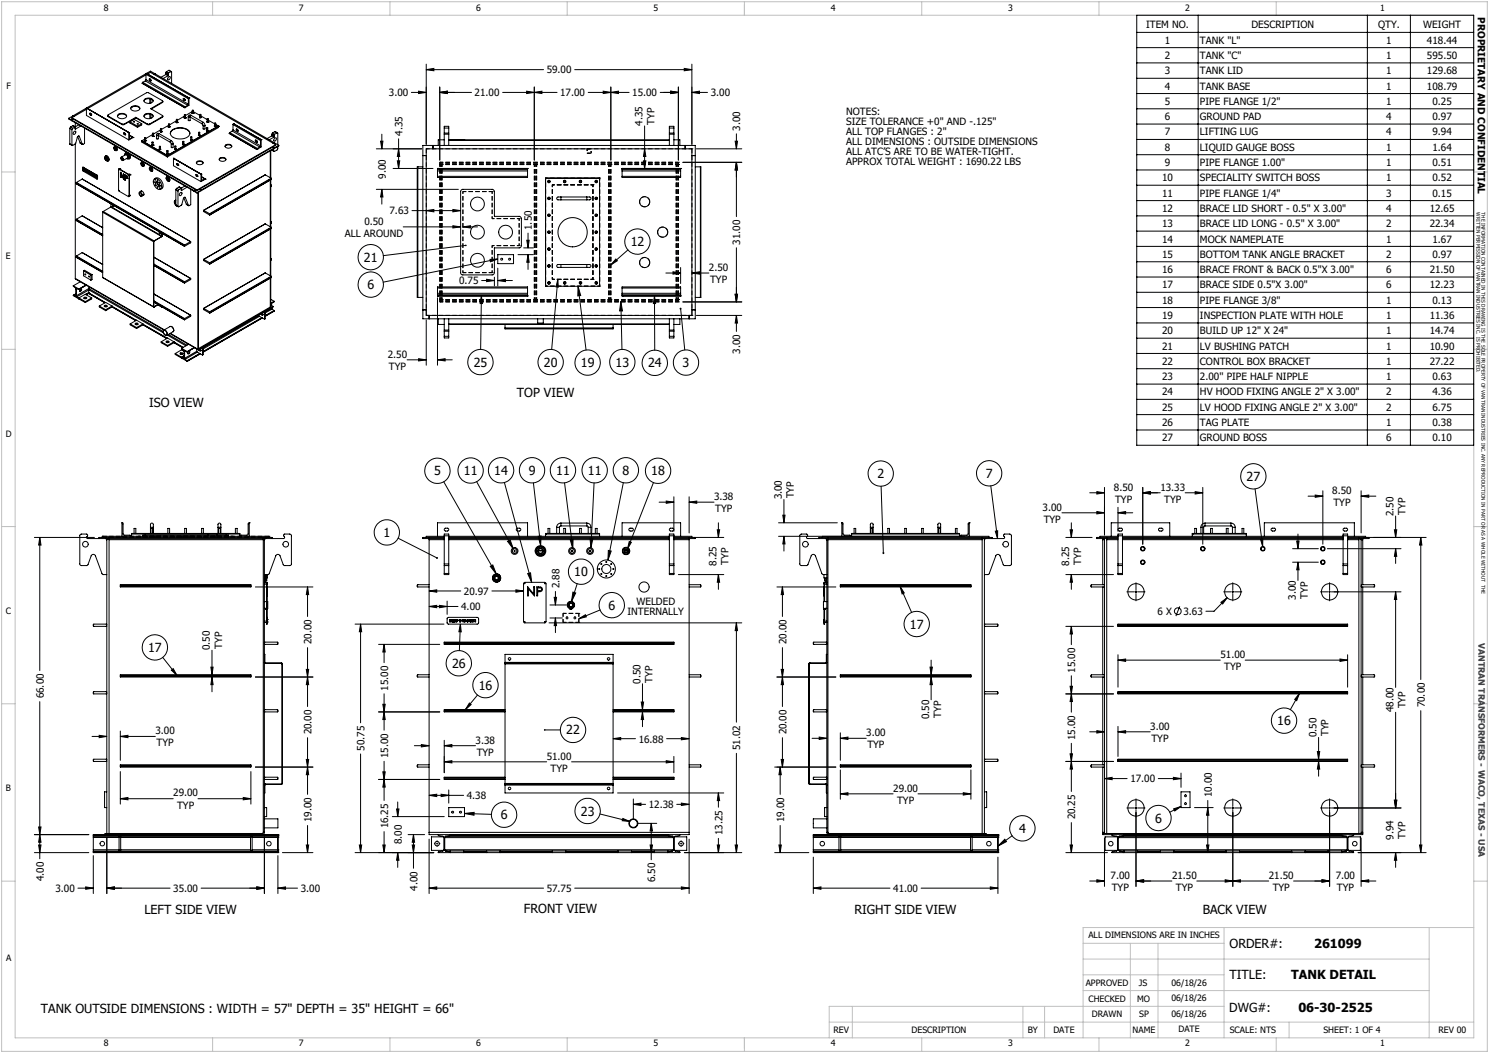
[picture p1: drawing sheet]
<svg xmlns="http://www.w3.org/2000/svg" width="420mm" height="297mm" viewBox="0 0 420 297" stroke-linecap="round" stroke-linejoin="round" font-family="sans-serif">
<defs><g id="words">
<g font-size="3.5">
<text x="177.9" y="69.4">12</text>
<text x="102.7" y="73.8">21</text>
<text x="103.6" y="81.6">6</text>
<text x="133.6" y="103.4">25</text>
<text x="153.4" y="103.4">20</text>
<text x="163.8" y="103.6">19</text>
<text x="173.6" y="103.4">13</text>
<text x="182.8" y="103.6">24</text>
<text x="192.6" y="103.6">3</text>
<text x="145.8" y="112.1">TOP VIEW</text>
<text x="42.1" y="114.7">ISO VIEW</text>
<text x="122.4" y="134.1">5</text>
<text x="130.8" y="134">11</text>
<text x="139.4" y="133.9">14</text>
<text x="149.1" y="133.9">9</text>
<text x="156.9" y="133.9">11</text>
<text x="165.8" y="133.9">11</text>
<text x="175.6" y="133.9">8</text>
<text x="183.7" y="134.1">18</text>
<text x="247.5" y="134.8">2</text>
<text x="278.1" y="134.8">7</text>
<text x="351.6" y="135.6">27</text>
<text x="108.2" y="151.5">1</text>
<text x="162" y="162.5">10</text>
<text x="171.6" y="172">6</text>
<text x="256.7" y="177.3">17</text>
<text x="41.8" y="183.9">17</text>
<text x="127.5" y="188.4">26</text>
<text x="135" y="194.5">16</text>
<text x="159.7" y="207.2">22</text>
<text x="360.3" y="204.5">16</text>
<text x="141.2" y="231.1">6</text>
<text x="163.8" y="230">23</text>
<text x="325.8" y="232">6</text>
<text x="287.4" y="234.9">4</text>
<text x="40.7" y="257.8">LEFT SIDE VIEW</text>
<text x="147.8" y="257.4">FRONT VIEW</text>
<text x="241" y="257.7">RIGHT SIDE VIEW</text>
<text x="339.2" y="257.8">BACK VIEW</text>
<text x="346.8" y="267.4">ORDER#:</text>
<text x="370.7" y="267.4">261099</text>
<text x="346.8" y="276.2">TITLE:</text>
<text x="364.2" y="276.2">TANK DETAIL</text>
<text x="11.5" y="285.7">TANK OUTSIDE DIMENSIONS : WIDTH = 57&quot; DEPTH = 35&quot; HEIGHT = 66&quot;</text>
<text x="346.8" y="285.4">DWG#:</text>
<text x="366.2" y="285.4">06-30-2525</text>
</g>
<g font-size="2.8">
<text x="416.9" y="4.9" transform="rotate(90 416.9 4.9)">PROPRIETARY AND CONFIDENTIAL</text>
<text x="323.3" y="7.8">ITEM NO.</text>
<text x="353" y="7.8">DESCRIPTION</text>
<text x="388.7" y="7.8">QTY.</text>
<text x="401.5" y="7.8">WEIGHT</text>
<text x="328.6" y="12.3">1</text>
<text x="328.6" y="16.6">2</text>
<text x="338.5" y="12.3">TANK &quot;L&quot;</text>
<text x="338.5" y="16.6">TANK &quot;C&quot;</text>
<text x="391" y="12.3">1</text>
<text x="391" y="16.6">1</text>
<text x="402.5" y="12.3">418.44</text>
<text x="402.5" y="16.6">595.50</text>
<text x="154.2" y="20.7">59.00</text>
<text x="328.6" y="21">3</text>
<text x="338.5" y="21">TANK LID</text>
<text x="391" y="21">1</text>
<text x="402.5" y="21">129.68</text>
<text x="109.7" y="27.1">3.00</text>
<text x="133.9" y="27.1">21.00</text>
<text x="158" y="27.1">17.00</text>
<text x="178.3" y="27.1">15.00</text>
<text x="200.5" y="27.1">3.00</text>
<text x="328.6" y="25.3">4</text>
<text x="328.6" y="29.6">5</text>
<text x="338.5" y="25.3">TANK BASE</text>
<text x="338.5" y="29.6">PIPE FLANGE 1/2&quot;</text>
<text x="391" y="25.3">1</text>
<text x="391" y="29.6">1</text>
<text x="402.5" y="25.3">108.79</text>
<text x="404" y="29.6">0.25</text>
<text x="181.2" y="35.5" transform="rotate(-90 181.2 35.5)">4.35</text>
<text x="184.6" y="35.2" transform="rotate(-90 184.6 35.2)">TYP</text>
<text x="238.7" y="32.5">NOTES:</text>
<text x="238.7" y="35.4">SIZE TOLERANCE +0&quot; AND -.125&quot;</text>
<text x="328.6" y="33.9">6</text>
<text x="338.5" y="33.9">GROUND PAD</text>
<text x="391" y="33.9">4</text>
<text x="404" y="33.9">0.97</text>
<text x="113.5" y="38.3" transform="rotate(-90 113.5 38.3)">4.35</text>
<text x="208.8" y="36.8" transform="rotate(-90 208.8 36.8)">3.00</text>
<text x="238.7" y="38.2">ALL TOP FLANGES : 2&quot;</text>
<text x="238.7" y="41">ALL DIMENSIONS : OUTSIDE DIMENSIONS</text>
<text x="328.6" y="38.2">7</text>
<text x="338.5" y="38.2">LIFTING LUG</text>
<text x="391" y="38.2">4</text>
<text x="404" y="38.2">9.94</text>
<text x="238.7" y="43.8">ALL ATC’S ARE TO BE WATER-TIGHT.</text>
<text x="238.7" y="46.7">APPROX TOTAL WEIGHT : 1690.22 LBS</text>
<text x="328.6" y="42.5">8</text>
<text x="328.6" y="46.8">9</text>
<text x="338.5" y="42.5">LIQUID GAUGE BOSS</text>
<text x="338.5" y="46.8">PIPE FLANGE 1.00&quot;</text>
<text x="391" y="42.5">1</text>
<text x="391" y="46.8">1</text>
<text x="404" y="42.5">1.64</text>
<text x="404" y="46.8">0.51</text>
<text x="108.8" y="50.4" transform="rotate(-90 108.8 50.4)">9.00</text>
<text x="327.8" y="51.1">10</text>
<text x="338.5" y="51.1">SPECIALITY SWITCH BOSS</text>
<text x="391" y="51.1">1</text>
<text x="404" y="51.1">0.52</text>
<text x="327.8" y="55.5">11</text>
<text x="327.8" y="59.8">12</text>
<text x="338.5" y="55.5">PIPE FLANGE 1/4&quot;</text>
<text x="338.5" y="59.8">BRACE LID SHORT - 0.5&quot; X 3.00&quot;</text>
<text x="391" y="55.5">3</text>
<text x="391" y="59.8">4</text>
<text x="403.3" y="59.8">12.65</text>
<text x="404" y="55.5">0.15</text>
<text x="102.8" y="63.4">0.50</text>
<text x="109.9" y="60.5">7.63</text>
<text x="150.1" y="64.9" transform="rotate(-90 150.1 64.9)">1.50</text>
<text x="327.8" y="64.1">13</text>
<text x="338.5" y="64.1">BRACE LID LONG - 0.5&quot; X 3.00&quot;</text>
<text x="391" y="64.1">2</text>
<text x="403.3" y="64.1">22.34</text>
<text x="97.3" y="66.8">ALL AROUND</text>
<text x="208.8" y="69" transform="rotate(-90 208.8 69)">31.00</text>
<text x="327.8" y="68.4">14</text>
<text x="338.5" y="68.4">MOCK NAMEPLATE</text>
<text x="391" y="68.4">1</text>
<text x="404" y="68.4">1.67</text>
<text x="200" y="76.4">2.50</text>
<text x="327.8" y="72.7">15</text>
<text x="327.8" y="77">16</text>
<text x="338.5" y="72.7">BOTTOM TANK ANGLE BRACKET</text>
<text x="338.5" y="77">BRACE FRONT &amp; BACK 0.5&quot;X 3.00&quot;</text>
<text x="391" y="72.7">2</text>
<text x="391" y="77">6</text>
<text x="403.3" y="77">21.50</text>
<text x="404" y="72.7">0.97</text>
<text x="129.5" y="80.2">0.75</text>
<text x="200.3" y="79.8">TYP</text>
<text x="327.8" y="81.3">17</text>
<text x="338.5" y="81.3">BRACE SIDE 0.5&quot;X 3.00&quot;</text>
<text x="391" y="81.3">6</text>
<text x="403.3" y="81.3">12.23</text>
<text x="327.8" y="85.7">18</text>
<text x="327.8" y="90">19</text>
<text x="338.5" y="85.7">PIPE FLANGE 3/8&quot;</text>
<text x="338.5" y="90">INSPECTION PLATE WITH HOLE</text>
<text x="391" y="85.7">1</text>
<text x="391" y="90">1</text>
<text x="403.3" y="90">11.36</text>
<text x="404" y="85.7">0.13</text>
<text x="327.8" y="94.3">20</text>
<text x="338.5" y="94.3">BUILD UP 12&quot; X 24&quot;</text>
<text x="391" y="94.3">1</text>
<text x="403.3" y="94.3">14.74</text>
<text x="109.4" y="100.9">2.50</text>
<text x="208.8" y="99.8" transform="rotate(-90 208.8 99.8)">3.00</text>
<text x="327.8" y="98.6">21</text>
<text x="338.5" y="98.6">LV BUSHING PATCH</text>
<text x="391" y="98.6">1</text>
<text x="403.3" y="98.6">10.90</text>
<text x="109.7" y="104.3">TYP</text>
<text x="327.8" y="102.9">22</text>
<text x="327.8" y="107.2">23</text>
<text x="338.5" y="102.9">CONTROL BOX BRACKET</text>
<text x="338.5" y="107.2">2.00'' PIPE HALF NIPPLE</text>
<text x="391" y="102.9">1</text>
<text x="391" y="107.2">1</text>
<text x="403.3" y="102.9">27.22</text>
<text x="404" y="107.2">0.63</text>
<text x="327.8" y="111.5">24</text>
<text x="338.5" y="111.5">HV HOOD FIXING ANGLE 2&quot; X 3.00&quot;</text>
<text x="391" y="111.5">2</text>
<text x="404" y="111.5">4.36</text>
<text x="327.8" y="115.8">25</text>
<text x="338.5" y="115.8">LV HOOD FIXING ANGLE 2&quot; X 3.00&quot;</text>
<text x="391" y="115.8">2</text>
<text x="404" y="115.8">6.75</text>
<text x="327.8" y="120.2">26</text>
<text x="327.8" y="124.5">27</text>
<text x="338.5" y="120.2">TAG PLATE</text>
<text x="338.5" y="124.5">GROUND BOSS</text>
<text x="391" y="120.2">1</text>
<text x="391" y="124.5">6</text>
<text x="404" y="120.2">0.38</text>
<text x="404" y="124.5">0.10</text>
<text x="201.4" y="141">3.38</text>
<text x="220.5" y="140.9" transform="rotate(-90 220.5 140.9)">3.00</text>
<text x="223.9" y="140.6" transform="rotate(-90 223.9 140.6)">TYP</text>
<text x="314.2" y="138.4">8.50</text>
<text x="314.5" y="141.8">TYP</text>
<text x="327.3" y="138.4">13.33</text>
<text x="328.4" y="141.8">TYP</text>
<text x="375.8" y="139.3">8.50</text>
<text x="376.1" y="142.7">TYP</text>
<text x="201.7" y="144.4">TYP</text>
<text x="294.1" y="144">3.00</text>
<text x="294.4" y="147.4">TYP</text>
<text x="393.1" y="145.5" transform="rotate(-90 393.1 145.5)">2.50</text>
<text x="396.5" y="145.2" transform="rotate(-90 396.5 145.2)">TYP</text>
<text x="202.1" y="159.6" transform="rotate(-90 202.1 159.6)">8.25</text>
<text x="205.5" y="159.2" transform="rotate(-90 205.5 159.2)">TYP</text>
<text x="301.6" y="159.6" transform="rotate(-90 301.6 159.6)">8.25</text>
<text x="305" y="159.2" transform="rotate(-90 305 159.2)">TYP</text>
<text x="130.9" y="167.8">20.97</text>
<text x="157.8" y="165.9" transform="rotate(-90 157.8 165.9)">2.88</text>
<text x="130.1" y="172.1">4.00</text>
<text x="177" y="173.6">INTERNALLY</text>
<text x="179.5" y="170.7">WELDED</text>
<text x="326.5" y="173.5">6 X</text>
<text x="333.8" y="173.5">3.63</text>
<text x="365.5" y="169.2" transform="rotate(-90 365.5 169.2)">3.00</text>
<text x="368.9" y="168.9" transform="rotate(-90 368.9 168.9)">TYP</text>
<text x="59.2" y="183.4" transform="rotate(-90 59.2 183.4)">0.50</text>
<text x="62.6" y="183.1" transform="rotate(-90 62.6 183.1)">TYP</text>
<text x="87.9" y="181.8" transform="rotate(-90 87.9 181.8)">20.00</text>
<text x="221.8" y="181.8" transform="rotate(-90 221.8 181.8)">20.00</text>
<text x="344.2" y="185.6">51.00</text>
<text x="303.3" y="189.7" transform="rotate(-90 303.3 189.7)">15.00</text>
<text x="345.3" y="189">TYP</text>
<text x="12.4" y="197" transform="rotate(-90 12.4 197)">66.00</text>
<text x="109.4" y="194.8" transform="rotate(-90 109.4 194.8)">15.00</text>
<text x="180.6" y="192.8" transform="rotate(-90 180.6 192.8)">0.50</text>
<text x="184" y="192.5" transform="rotate(-90 184 192.5)">TYP</text>
<text x="262.1" y="202.8" transform="rotate(-90 262.1 202.8)">0.50</text>
<text x="265.5" y="202.5" transform="rotate(-90 265.5 202.5)">TYP</text>
<text x="393.1" y="200.9" transform="rotate(-90 393.1 200.9)">48.00</text>
<text x="396.5" y="199.8" transform="rotate(-90 396.5 199.8)">TYP</text>
<text x="401.9" y="199.5" transform="rotate(-90 401.9 199.5)">70.00</text>
<text x="43.8" y="207.1">3.00</text>
<text x="87.9" y="207.2" transform="rotate(-90 87.9 207.2)">20.00</text>
<text x="134.1" y="209.7">3.38</text>
<text x="180.2" y="209.4">16.88</text>
<text x="221.8" y="207.2" transform="rotate(-90 221.8 207.2)">20.00</text>
<text x="244.3" y="207.6">3.00</text>
<text x="303.3" y="208.7" transform="rotate(-90 303.3 208.7)">15.00</text>
<text x="324.5" y="205.8">3.00</text>
<text x="324.8" y="209.2">TYP</text>
<text x="371.3" y="208" transform="rotate(-90 371.3 208)">0.50</text>
<text x="374.7" y="207.7" transform="rotate(-90 374.7 207.7)">TYP</text>
<text x="44.2" y="210.5">TYP</text>
<text x="102.8" y="211.8" transform="rotate(-90 102.8 211.8)">50.75</text>
<text x="109.4" y="213.8" transform="rotate(-90 109.4 213.8)">15.00</text>
<text x="134.5" y="213.1">TYP</text>
<text x="154.2" y="214.3">51.00</text>
<text x="208.8" y="211.6" transform="rotate(-90 208.8 211.6)">51.02</text>
<text x="244.7" y="211">TYP</text>
<text x="155.3" y="217.7">TYP</text>
<text x="318.8" y="220.7">17.00</text>
<text x="48.9" y="224.6">29.00</text>
<text x="131.7" y="225.4">4.38</text>
<text x="183" y="227.9">12.38</text>
<text x="251.9" y="223.3">29.00</text>
<text x="253" y="226.7">TYP</text>
<text x="341.8" y="224.9" transform="rotate(-90 341.8 224.9)">10.00</text>
<text x="50" y="228.1">TYP</text>
<text x="87.9" y="231.9" transform="rotate(-90 87.9 231.9)">19.00</text>
<text x="109.4" y="233.7" transform="rotate(-90 109.4 233.7)">16.25</text>
<text x="221.2" y="231.9" transform="rotate(-90 221.2 231.9)">19.00</text>
<text x="303.3" y="231.1" transform="rotate(-90 303.3 231.1)">20.25</text>
<text x="113.3" y="238.1" transform="rotate(-90 113.3 238.1)">8.00</text>
<text x="203.8" y="235.6" transform="rotate(-90 203.8 235.6)">13.25</text>
<text x="393.1" y="236.9" transform="rotate(-90 393.1 236.9)">9.94</text>
<text x="396.5" y="236.6" transform="rotate(-90 396.5 236.6)">TYP</text>
<text x="12.4" y="248.6" transform="rotate(-90 12.4 248.6)">4.00</text>
<text x="15.6" y="251.6">3.00</text>
<text x="48.9" y="251.6">35.00</text>
<text x="84.8" y="251.6">3.00</text>
<text x="117.7" y="251.2" transform="rotate(-90 117.7 251.2)">4.00</text>
<text x="154.2" y="251.6">57.75</text>
<text x="184.8" y="248.8" transform="rotate(-90 184.8 248.8)">6.50</text>
<text x="251.9" y="251.6">41.00</text>
<text x="313.3" y="247.9">7.00</text>
<text x="313.6" y="251.3">TYP</text>
<text x="330.6" y="247.9">21.50</text>
<text x="331.7" y="251.3">TYP</text>
<text x="357.9" y="247.9">21.50</text>
<text x="359" y="251.3">TYP</text>
<text x="376.8" y="247.9">7.00</text>
<text x="377.1" y="251.3">TYP</text>
</g>
<g font-size="2.5">
<text x="29.3" y="3.1">8</text>
<text x="84.3" y="3.1">7</text>
<text x="134.3" y="3.1">6</text>
<text x="184.3" y="3.1">5</text>
<text x="234.3" y="3.1">4</text>
<text x="284.3" y="3.1">3</text>
<text x="334.3" y="3.1">2</text>
<text x="389.3" y="3.1">1</text>
<text x="1.8" y="25">F</text>
<text x="1.7" y="73.1">E</text>
<text x="1.7" y="123.1">D</text>
<text x="1.7" y="173.1">C</text>
<text x="1.7" y="223.1">B</text>
<text x="307" y="264.7">ALL DIMENSIONS ARE IN INCHES</text>
<text x="1.8" y="271.1">A</text>
<text x="306.2" y="278.1">APPROVED</text>
<text x="321.2" y="278">JS</text>
<text x="330.4" y="278">06/18/26</text>
<text x="307" y="282.5">CHECKED</text>
<text x="308" y="287">DRAWN</text>
<text x="320.8" y="282.5">MO</text>
<text x="321.3" y="287">SP</text>
<text x="330.4" y="282.4">06/18/26</text>
<text x="330.4" y="286.9">06/18/26</text>
<text x="235.1" y="291.3">REV</text>
<text x="257.1" y="291.3">DESCRIPTION</text>
<text x="289.9" y="291.3">BY</text>
<text x="297.1" y="291.3">DATE</text>
<text x="319.5" y="291.3">NAME</text>
<text x="332.4" y="291.2">DATE</text>
<text x="346.9" y="291.3">SCALE: NTS</text>
<text x="373.3" y="291.3">SHEET: 1 OF 4</text>
<text x="405.7" y="291.3">REV 00</text>
<text x="29.3" y="295.1">8</text>
<text x="84.3" y="295.1">7</text>
<text x="134.3" y="295.1">6</text>
<text x="184.3" y="295.1">5</text>
<text x="234.3" y="295.1">4</text>
<text x="284.3" y="295.1">3</text>
<text x="334.3" y="295.1">2</text>
<text x="389.3" y="295.1">1</text>
</g>
<text font-size="2.5" fill="#003082" x="417" y="181.4" transform="rotate(90 417 181.4)">VANTRAN TRANSFORMERS - WACO, TEXAS - USA</text>
<g font-size="1.4">
<text x="416.5" y="59.9" transform="rotate(90 416.5 59.9)">WRITTEN PERMISSION OF VANTRAN INDUSTRIES INC. IS PROHIBITED.</text>
<text x="417.9" y="59.9" transform="rotate(90 417.9 59.9)">THE INFORMATION CONTAINED IN THIS DRAWING IS THE SOLE PROPERTY OF VANTRAN INDUSTRIES INC. ANY REPRODUCTION IN PART OR AS A WHOLE WITHOUT THE</text>
</g>
</g></defs>
<g fill="none" stroke="#000" stroke-width=".28" stroke-dasharray="1.3 .6" stroke-dashoffset=".3" stroke-linecap="butt">
<path d="M124.1 46.3h67.3M124.1 45.8h67.3M124.1 45.9h67.3M124.1 46.4h67.3M130.6 54h8.2M165.5 43.2h1.3h-1.3M165.5 42h1.3h-1.3M191.4 45.9h-67.3M191.4 46.4h-67.3M191.4 45.8h-67.3M191.4 46.3h-67.3M195.2 42h-75"/>
<path d="M130.6 76.9h8.2M124.1 85h67.3M124.1 84.5h67.3M124.1 84.7h67.3M124.1 85.1h67.3M191.4 85.1h-67.3M191.4 84.7h-67.3M191.4 84.5h-67.3M191.4 85h-67.3M195.2 89h-75M158.8 173v2.6M158.8 175.6h4.5"/>
<path d="M163.3 173h-4.5M163.3 175.6v-2.6"/>
</g>
<path d="M159.7 174.3a.27 .27 0 0 0 .3 .2 .27 .27 0 0 0 .1-.4 .27 .27 0 0 0-.4 .1v.1M160.2 174.3a.27 .27 0 0 1-.4 .2 .27 .27 0 0 1 0-.4 .27 .27 0 0 1 .4 .1v.1M161.9 174.3a.27 .27 0 0 0 .4 .2 .27 .27 0 0 0 0-.4 .27 .27 0 0 0-.4 .1v.1M162.4 174.3a.27 .27 0 0 1-.4 .2 .27 .27 0 0 1 0-.4 .27 .27 0 0 1 .4 .1v.1" fill="none" stroke="#000" stroke-width=".28" stroke-dasharray="1.3 .6" stroke-dashoffset=".8" stroke-linecap="butt"/>
<g fill="none" stroke="#000" stroke-width=".28" stroke-dasharray="1.3 .6">
<path d="M120.2 42h.1M124.1 45.8h.1M124.1 46.4h.1M124.7 46.4h.1M130.6 54h.1M138.8 54h.1M150.7 46.4h.1M151.4 46.4h.1M153.9 50.2h.1M155.8 52.1h.1M167.2 52.1h.1M169.1 50.2h.1"/>
<path d="M171.7 46.4h.1M172.3 46.4h.1M190.7 46.4h.1M191.4 45.8h.1M191.4 46.4h.1M195.2 42h.1M130.6 76.9h.1M138.8 76.9h.1M138.8 69.3h.1M138.8 61.7h.1M146.4 69.3h.1M146.4 61.7h.1"/>
<path d="M155.8 78.8h.1M167.2 78.8h.1M120.2 89h.1M124.1 84.5h.1M124.1 85.1h.1M124.7 84.5h.1M150.7 84.5h.1M151.4 84.5h.1M153.9 80.7h.1M169.1 80.7h.1M171.7 84.5h.1M172.3 84.5h.1"/>
<path d="M190.7 84.5h.1M191.4 84.5h.1M191.4 85.1h.1M195.2 89h.1M28.9 151.6h.1M28.9 151.3h.1M39 151.6h.1M39 151.3h.1M40.9 151.6h.1M40.9 151.3h.1M48.6 151.6h.1M48.6 151.3h.1"/>
<path d="M56.2 151.6h.1M56.2 151.3h.1M63.8 151.6h.1M63.8 151.3h.1M65.7 151.6h.1M65.7 151.3h.1M75.9 151.6h.1M75.9 151.3h.1M158.8 173h.1M158.8 175.6h.1M163.3 173h.1M163.3 175.6h.1"/>
</g>
<g fill="none" stroke="#000" stroke-width=".28">
<path d="M47.6 19.9l.7 .3M47.6 19.9l.6 .3M47.6 19.9l-.7 .3M120.2 19.6l2.2-.3v.7zM120.2 18.1v22.6M120.2 19.6h33.1M162.1 19.6h33.1M193 19.3l2.2 .3-2.2 .4zM195.2 18.1v22.6M320.6 4.3h95.1v121.3h-95.1zM320.6 9.1h95.1M320.6 13.4h95.1"/>
<path d="M320.6 17.7h95.1M338 4.3v121.3M385.7 4.3v121.3M397.8 4.3v121.3M19.4 33.4l.8 .6M19.4 33.4l.8 .5M19.7 36.2l.6 .4M19.7 36.2v4.4M19.9 35.8l-.2 .4M19.9 35.8l.6 .4M20.2 33.9v.1M20.2 33.9l34.6 19.9"/>
<path d="M20.2 34l34.6 20M20.3 33.2v.2l35.3 20.4M20.3 36.6v4.3M20.3 33.2l35.3 20.4M20.5 36.2l-.2 .4M20.6 35.5l.7 .3M20.6 35.5l.6 .3M20.6 35.5l-.7 .3M20.6 32.7l.3 .2M20.6 32.7l-1.2 .7M20.6 33.6l-.4 .3M20.9 37.1a.34 .34 0 0 1 .6 0 .34 .34 0 0 1-.3 .5 .35 .35 0 0 1-.5 .2 .35 .35 0 0 1 .1-.6z"/>
<path d="M21.2 35.8l.1 .6M21.2 35.8l-.7 .4M21.2 36.3l.1 .1M21.2 34.6v1.2l1-.6M21.9 38.5l.7 1.8M22.2 38.3l.2 .1M22.4 38.4l-.2-.1-.4 .4-.6 1.9-.7 .5-.2-.2M22.4 38.4l.8 2.3M22.8 35.5l-1.5 .9M23.8 36.2v4.3l-.6 .2M24.4 30.5h.1M24.4 30.5l12 6.9"/>
<path d="M24.4 30.5v2.1l11.9 6.9M24.4 30.5l-3.8 2.2M24.4 30.8l-4.1 2.4M25.4 31.9l.2 .4M25.5 31.9l.4 .4-.2 .2M25.5 31.9l-.2 .1 .2 .4M25.5 32.4l.2 .1M25.6 32.3l-.1 .1M25.6 32.3l.2 .1M25.8 32.4l-.1 .1M25.8 32.4h.1M30.4 32.6l.1 .3"/>
<path d="M30.5 32.7l3.9 2.3M30.5 32.7v.2M30.5 32.9l3.9 2.2M33.1 32.8a1.62 1.62 0 0 1 2.6 0M33.2 32.4a1.51 1.51 0 0 1 2.5 .4 1.47 1.47 0 0 1-2.6-.2zM34.4 35h.6M34.4 35.1h.6M34.4 35v.1M35 37.5l.2 .3M35 37.9l-.1-.2 .1-.3 .4 .3 .1 .3h-.2M35 35v.1M35 37.9l.3 .1"/>
<path d="M35.2 37.8l-.2 .1M35.2 37.8l.2 .2M35.4 38h-.1M35.4 38h.1M36.3 37.4h.1M36.3 37.4l.2 .1v1.5M36.3 37.4v2.1M36.5 39l.2 .1M36.5 38.1l1 .6M36.5 38.2l.9 .5M36.7 34.4l2.1 1.2M36.7 34.4l1.2-.7 2.1 1.2"/>
<path d="M36.7 34.4v.3l2.1 1.2M36.9 30.7a1.57 1.57 0 0 1 2.5 0M37 30.2a1.58 1.58 0 0 1 2.4 .4 1.44 1.44 0 0 1-1.3 .7 1.44 1.44 0 0 1-1.2-.8zM37.4 38.7l.1 .1M37.4 38.7l-.7 .4M37.5 38.8h.1M37.5 38.8l-1.2 .7M37.6 34.3l.4 .1zM38.3 33.1v.2M38.3 33.1l-3.3 1.9M38.3 33.1l3.3 1.9M38.3 33.3l3.3 1.8"/>
<path d="M38.3 33.3l-3.3 1.8M38.8 35.6v.3M40 34.9v.3l-1.2 .7M40 34.9l-1.2 .7M40 39.7v.4l7.2 4.2M40 39.7l7.2 4.1M40.1 23.5h.1M40.1 23.5l12 6.9M40.3 23.2l-.2 .3M40.3 23.2l11.9 6.9M40.6 32.8a1.62 1.62 0 0 1 2.6 0M40.6 28.5a1.57 1.57 0 0 1 2.6 0"/>
<path d="M40.7 28l.2-.1a1.41 1.41 0 0 1 2.3 .7 1.53 1.53 0 0 1-2.6-.3zM40.8 39.6l-.1 .2M40.8 39.7h-.1M40.8 38.9v.9M40.8 39.3l-.8 .4M40.8 32.3a1.46 1.46 0 0 1 2.4 .6 1.5 1.5 0 0 1-2.6-.3zM41 22.8l-.7 .4M41 22.8l12 6.9M41.1 20.8l.1 .1M41.1 20.8l-16.7 9.7M41.1 39.8h.1M41.1 39.6v.2h-.4"/>
<path d="M41.1 39.7h.1M41.1 38.9v.9M41.2 22.5l-.2 .3M41.2 21l11.9 6.9M41.2 22.5l11.9 6.9M41.2 21v1.5M41.2 21.1l-16.5 9.5M41.3 20.7l-.1 .3M41.3 20.7h.1M41.3 20.7l1.1-.6 36.2 20.9M41.3 20.7l-.2 .1M41.3 20.7l12 6.9"/>
<path d="M41.6 35h.6M41.6 35.1h.6M41.6 35v.1M41.6 20.9l.8-.5 35.4 20.4M42.2 35v.1M42.2 22.2l.2 .4M42.3 22.7l-.2-.5 .5 .3 .1 .3h-.2M42.3 22.7l.2 .1M42.3 27.9v1.2M42.3 32.2v1.2M42.4 22.6l-.1 .1M42.4 22.6l.2 .1"/>
<path d="M42.6 27.9v1.2M42.6 32.3v1.1M42.6 22.7l-.1 .1M42.6 22.7l.1 .1M43 38.5h.1M43 38.3v.2M43 38.4h-.1M43 37.6v.9M43 38l-1.9 1.1M43.3 38.5h.1M43.3 38.3l.1 .2h-.4M43.3 38.4h.1"/>
<path d="M43.3 37.6v.9M43.8 20.8l-.3 .2M44.1 38.1l.1 1.1 .5-.1v-.9M44.1 38.1l.5 .1M44.6 38.1v.1M44.6 38.2l3.4 1.9M44.9 37.7a.46 .46 0 0 0-.5 0 .46 .46 0 0 0-.3 .4M44.9 37.7l-.3 .2v.3M44.9 37.7l3.4 2M45.3 37.2h.1M45.3 37v.2M45.3 37.1h-.1"/>
<path d="M45.3 36.3v.9M45.3 36.7l-2 1.1M45.3 36.2l.3 .1-.3 .1zM45.6 37.2h.1M45.6 37v.1l-.3 .1M45.6 37.1h.1M45.6 36.3v.9M45.8 28.7l.1-.1-.1-.2-3.9-2.2-.5-.1-10.9 6.3v.3M45.8 28.7l-3.3 2 3.3 1.9 .1 .1-.1 .2M45.8 32.9l-3.6 2.1M45.8 28.7v.2M45.8 32.9v.2"/>
<path d="M45.8 33.1l-3.6 2M45.8 28.9l-3.1 1.9M45.9 32.7l-.1 .4M45.9 28.6l-.1 .3M46.8 20.6l.1 .1-.1 .3M46.8 21l.6 .4M46.8 21l-1.4 .8M46.8 20.6l.7 .4M46.9 20.2l-.1 .4M46.9 20.2l.6 .4M47.4 21.4l-1.4 .8M47.5 21l-.1 .4"/>
<path d="M47.5 35.9h.1M47.5 35.7v.2h.4l-.1-.2M47.5 35.8h-.1M47.5 21.7a.36 .36 0 0 1 .6 .1 .36 .36 0 0 1-.3 .5 .34 .34 0 0 1-.5 .1 .34 .34 0 0 1 .1-.5zM47.5 20.6v.4M47.5 35v.9M47.5 35.4l-1.9 1.1M47.8 35.8h.1M47.8 35v.9M48 37.7a2.98 2.98 0 0 1 4-1.4 1.79 1.79 0 0 1 1.6 1.4M48.2 20.2h.2v3.3M48.2 20.2l-.7 .4"/>
<path d="M48.3 39.7l.4 .4 .1 .5M48.3 36.9a3.7 3.7 0 0 1 5.2 .4 1.88 1.88 0 0 1-2.2 1.9 2.59 2.59 0 0 1-3.3-1.7zM48.3 39.7l-.2 .1-.1 .3M49.7 34.4v.2M49.7 34.5h.1M49.7 33.7v.9M49.7 34.1l-1.9 1.1M50.1 33.7v.9M50.1 34.4v.2h-.4M50.1 34.5h.1M51.5 39.9l.4 .1zM51.5 39.9v.9"/>
<path d="M51.8 27.8l.2 .3M51.8 28.2l-.1-.4 .5 .2v.3h-.1M51.8 28.2l.3 .1M51.9 39.9v.9M52 28.1l-.2 .1M52 28.1l.2 .2M52 33.3h.1M52 32.4l.3 .1zM52 33.1v.2M52 33.2h-.1M52 32.4v.9M52 32.8l-1.9 1.1"/>
<path d="M52.1 30.4h.1M52.2 28.3h-.1M52.2 28.3h.1M52.2 30.1l-.1 .3M52.3 33.3h.1M52.3 33.1v.2h-.3M52.3 33.2h.1M52.3 32.4v.9M53 29.7l-.8 .4M53.1 32.9l.1 1.1h.4v-1M53.1 32.9l.2 .2 .3-.1M53.1 29.4l-.1 .3"/>
<path d="M53.1 27.9v1.5M53.3 27.6l-.2 .3M53.3 27.6h.1M53.3 27.6v2.1l-1.2 .7M53.6 32.9v.1M53.6 33l3.4 2M53.8 39.5h.1M53.8 39.3v.2M53.8 39.4l-.1 .1M53.8 38.7v.8M53.9 32.5a.49 .49 0 0 0-.6 0 .49 .49 0 0 0-.2 .4M53.9 32.5l-.3 .1v.4"/>
<path d="M53.9 32.5l3.4 2M54.1 39.5h.1M54.1 39.3v.2h-.3M54.1 39.4h.1M54.1 39.4l.1 .1M54.1 38.7v.8M54.2 32h.1M54.2 31.8v.2M54.2 31.9v.1M54.2 31.1v.9M54.2 31.5l-1.9 1.1M54.5 32h.1"/>
<path d="M54.5 31.8v.2h-.3M54.5 31.9l.1 .1M54.5 31.1v.9M54.5 31.5l1.8 1M56 38.2h.1M56 38v.2M56 38.1v.1M56 37.4v.8M56.1 37.3l.2 .1zM56.3 38.2h.1M56.3 33.2h.1M56.3 33v.2"/>
<path d="M56.3 38l.1 .2h-.4M56.3 38.1l.1 .1M56.3 33.1v.1M56.3 32.3v.9M56.3 37.4v.8M56.4 32.3h.3zM56.7 33.2h.1M56.7 33v.2h-.4M56.7 33.1v.1M56.7 32.3v.9M56.7 32.7l1.7 1M57 35l.3 .4"/>
<path d="M57.3 35.4l.1 1.1 .4-.1v-1M57.3 35.4l.1 .1 .4-.1M57.3 34.5l.5 .9M57.3 34.5l-.3 .2v.3M58.3 36.9h.1M58.3 36l.3 .1zM58.3 36.7v.2M58.3 36.8l-.1 .1M58.3 36.1v.8M58.4 34.4h.1M58.4 34.2v.2M58.4 34.3l-.1 .1"/>
<path d="M58.4 33.5v.9M58.6 36.9h.1M58.6 36.7v.2h-.3M58.6 36.8h.1M58.6 36.8l.1 .1M58.6 36.1v.8M58.7 34.4h.1M58.7 34.2l.1 .2h-.4M58.7 33.5v.9M58.7 33.9l1.8 1M58.7 34.3h.1M58.8 34.3v.1"/>
<path d="M60.5 35.6h.1M60.5 35.4v.2M60.5 35.5v.1M60.5 34.7v.9M60.9 35.6h.1M60.9 35.4l-.1 .3-.3-.1M60.9 35.5h.1M60.9 35.5v.1M60.9 34.7v.9M60.9 35.1l.7 .4M61.6 35.6h.1M61.6 35.5v.5l-14.4 8.3"/>
<path d="M61.6 35.5l-14.4 8.3M61.6 35.6l-14.4 8.3-7.2-4.1M64.7 37.6h.1M64.7 37.6l7.8 4.6M64.8 37.4l-.1 .2M64.8 37.4l7.8 4.5M65.5 37l7.8 4.5M65.5 37l-.7 .4M65.7 36.7l-.2 .3M65.7 36.7l7.8 4.4M65.7 35.1l7.8 4.5M65.7 35.1v1.6"/>
<path d="M65.9 34.9l-.2 .2M65.9 34.9h.1M65.9 34.9l7.8 4.5M66.8 36.4l-.2 .1 .2 .4M66.8 36.4l.4 .4-.2 .2M66.8 36.4l.2 .4M66.8 36.9l.2 .1M67 36.8l-.2 .1M67 36.8l.2 .1M67.2 36.9l-.2 .1M67.2 36.9h.1M72.1 39.5l.2 .4"/>
<path d="M72.2 40l-.2-.5 .5 .3 .1 .2-.2 .1M72.2 40l.2 .1M72.3 39.9l-.1 .1M72.3 39.9l.3 .1M73.5 39.6v1.5M73.7 39.4l-.2 .2M73.7 39.4h.1M73.7 39.4v2l-1.2 .8M76.7 38.3l-1.3 .8M76.7 38.3l.6 .4M76.7 37.9l.6 .3M76.7 37.9l.1 .1"/>
<path d="M76.8 37.5l-.1 .4M76.8 38l-.1 .3M76.8 37.5l.6 .4M76.8 38l.6 .3M77.3 38.7l-1.3 .7M77.3 38.2l.1 .1M77.4 38.3l-.1 .4M77.4 37.9l-.1 .3M77.5 39a.33 .33 0 0 1 .5 .1 .33 .33 0 0 1-.2 .4 .36 .36 0 0 1-.6 .2 .36 .36 0 0 1 .2-.6zM77.5 37.1l.8 .4M77.5 37.1l.6 .4M77.5 37.1l-.7 .4"/>
<path d="M78.1 37.5l.3 .1v3.2M78.1 37.5l-.7 .4M107.4 39.8h.6l-.3 2.2zM107.7 37.8v4.2M112.4 39.2v8.3M116 26.1h4.2M118.1 25.7l2.1 .4-2.1 .3zM124 26.1l2.2-.4v.7zM124 24.5v20.7M124 26.1h9M125.3 36.1v-.5h1.3v.5M125.3 37.5v.3"/>
<path d="M125.3 36.1v1.4M125.3 37.8v3.2M125.3 39.4h-1.7v1.6M125.3 37.8h1.3M125.3 37.5h1.3M125.3 36.1h1.3M126.6 37.5v.3M126.6 36.1v1.4M126.6 37.8v3.2M126.6 39.4h62.2M126.6 39.6h62.2M127 39.4h.1"/>
<path d="M130.8 39.4h.1M141.8 26.1h15.3M148.6 25.7l2.1 .4-2.1 .3zM150.7 26.1l2.2-.4v.7zM150.7 24.5v20.7M165.9 26.1h11.5M170.1 25.7l2.2 .4-2.2 .3zM172.3 26.1l2.1-.4v.7zM172.3 24.5v20.7M181.8 35.5v12M186.2 26.1h5.1M188.8 36.1v-.5h1.3v.5"/>
<path d="M188.8 37.5v.3M188.8 36.1v1.4M188.8 37.8v3.2M188.8 37.8h1.3M188.8 37.5h1.3M188.8 36.1h1.3M189.2 25.7l2.1 .4-2.1 .3zM190.1 37.5v.3M190.1 36.1v1.4M190.1 37.8v3.2M190.1 39.4h1.7v1.6M191.3 24.5v20.7"/>
<path d="M195.2 26.1l2.1-.4v.7zM195.2 26.1h4.4M207.4 39.8h.6l-.3 2.2zM207.7 37.7v4.3M320.6 22.1h95.1M320.6 26.4h95.1M320.6 30.7h95.1M320.6 35h95.1M320.6 39.3h95.1M19.7 40.6l.7 .4M19.7 40.6l.6 .3M21.2 40.6v37.9"/>
<path d="M21.5 51.8l30.5 17.7M21.5 51.6v.2M21.5 51.6l30.5 17.6M21.5 51.8l30.5 17.6M21.6 51.5l-.1 .1M21.6 51.5l30.5 17.6M22.6 40.3l.6 .4M23.2 50.5l30.6 17.7M23.2 50.5l-1.6 1M23.2 50.5l30.5 17.7M23.3 47.2h.2M23.5 47.2h-.2l.1 1 3.9 2.3 .1-.1"/>
<path d="M23.5 47.2l3.8 2.2M23.5 47.2h.1M23.6 47.7l.1 .1M23.6 47.7l.1 .4M23.6 48h.1M23.6 48l.1 .1M23.7 47.8h.1M23.7 47.9h.1M23.7 47.9l-.1-.1 .1 .1M23.7 47.8l-.1-.1v.3M23.8 47.9l.2 .3M23.8 48l.2 .2"/>
<path d="M23.8 48h.1M24 47.9l.1 .2M24 47.9l-.2 .1M24 48.1h.1M24 47.9v.3M24 48.2v.1M24 47.9h-.2M24 47.9l.1 .3M24 47.9h.1M24 48.2h.1M24 48.1v.1M24 48.1l.1 .2"/>
<path d="M24 48.3h.1M24.1 48.2v.1M24.1 48.3h.1M24.1 48.1v.1M24.2 48h.1M24.2 48.3l.1 .1M24.2 48.2v.1M24.2 48.3v.1M24.2 48l.1 .4M24.2 48.3h.1M24.2 48.4h.1M24.3 48.3v.1"/>
<path d="M24.3 48.1l.2 .4-.1-.3M24.3 48.1h.1M24.3 48.1v.2M24.3 48.4h.1M24.5 48.2l.2 .2M24.5 48.2h.1M24.5 48.2v.4l.1-.2M24.6 48.2l.1 .1M24.6 48.3h.1M24.6 48.4l.1 .1M24.6 48.4h.1M24.6 48.2v.2"/>
<path d="M24.7 48.3v.1M24.7 48.3h.1M24.7 48.5h.1M24.7 48.4v.1M24.7 48.4h.1M24.9 48.6h.1M24.9 48.6v.1M24.9 48.5h.1M24.9 48.5v.1M24.9 48.6l.1 .1M25 48.5h.1M25 48.4v.4"/>
<path d="M25 48.6v.1M25 48.6h.1M25 48.4v.3M25 48.5l-.1 .1M25 48.7h.1M25.1 48.5h.1M25.1 48.5l-.1 .2M25.1 48.5l-.1 .1M25.1 48.6h.1M25.1 48.8h.1M25.3 48.7h.1M25.4 48.7v.3"/>
<path d="M25.4 48.7h.1M25.5 49l.1 .2M25.5 49l.1 .1M25.5 49h.1M25.6 48.8v.3M25.6 48.8h.1M25.6 48.9v.1M25.6 48.8l.1 .1M25.6 48.9h.1M25.6 49.1h.1M25.6 49l.1 .1M25.7 49.2h.1"/>
<path d="M25.7 49.1v.1M25.7 49.1l-.1 .1M25.7 48.9h.1M25.7 48.9h-.1M25.7 49.1h.1M25.8 49.1h.1M25.8 49.1l.1 .1M25.9 49.2l.1 .2M25.9 49.2h.1M25.9 49h.1M26 49.1h.1M25.9 49.1l.1 .1"/>
<path d="M25.9 49.1h.1M26 49.4h.1M26 49.2v.2M26 49.2h-.1M26 49l-.1 .2M26 49l.1 .2M26 49.2h.1M26 49.1v.1M26 49.2l.1 .2M26.1 49.4h.1M26.1 49.2h-.1M26.1 49.2h.1"/>
<path d="M26.1 49.4h-.1M26.1 49.3l.1 .1M26.1 49.3v.1M26.2 49.4h.1M26.2 49.4l.1 .1M26.2 49.5l.2 .1M26.2 49.5h.1M26.3 49.5h.1M26.3 49.5l.1 .1M26.3 49.3l.1 .1M26.3 49.2h.1M26.3 49.4l.1 .2"/>
<path d="M26.3 49.4h.1M26.3 49.3h.1M26.4 49.4h.1M26.4 49.6h.1M26.4 49.2l.1 .2M26.4 49.2l-.1 .1M26.4 49.2h.1M26.4 49.4l.1 .1M26.4 49.4v.1M26.4 49.5h.1M26.5 49.6h-.1M26.5 49.5v.1"/>
<path d="M26.5 49.4h-.1M26.5 49.5l.1 .2M26.5 49.6h.1M26.5 49.4h.1M26.6 49.4l.1 .2M26.6 49.4v.3M26.6 49.4l-.1 .1M26.6 49.7h.1M26.6 49.4h.1M26.7 49.6l-.1 .1M26.7 49.6h.1M26.7 49.6v.1"/>
<path d="M26.8 49.5h.1M26.8 49.9h.1M26.8 49.5v.4M27 49.7h.1M27 49.6l.1 .4M27 49.6h.1M27.1 50h.1M27.1 49.7h.1M27.1 49.7v.3M27.3 49.4l.1 .3M27.3 49.4l.2 .3M27.3 49.4h.1"/>
<path d="M27.4 49.7v.7M27.5 50.3l-.1 .2M27.5 49.7h-.1M27.5 50.3l-.1 .1M27.5 49.7v.6M29 59.9l14.3 8.3M29 59.9v18.3M29.1 59.7l-.1 .2M29.1 59.7l14.4 8.2M29.6 44.4h.1M29.6 44.4a.49 .49 0 0 1 .6 .3 .49 .49 0 0 1-.1 .6l-.4-.3zM29.6 44.4a.45 .45 0 0 1 .6 .3 .45 .45 0 0 1-.2 .6l-.4-.5z"/>
<path d="M29.7 44.1l-.1 .4M29.7 44.1a.73 .73 0 0 1 .8 .4 .73 .73 0 0 1-.2 .9h-.1M29.7 44.1a.73 .73 0 0 1 .8 .4 .73 .73 0 0 1-.2 .9l-.2-.1M29.7 44.6h.2a.25 .25 0 0 1 .3 .2 .25 .25 0 0 1-.3 .2zM29.8 44a.82 .82 0 0 1 .8 .4 .82 .82 0 0 1-.1 1M30.1 45.3h.1M30.1 45.3l.1 .1M31.2 58.4l-2.1 1.3M31.2 58.4l14.4 8.3M31.3 58.3l-.1 .1M31.3 58.3l14.3 8.3M31.3 57.5v.8"/>
<path d="M31.7 57.9l.4 .3a.22 .22 0 0 1-.4 0 .22 .22 0 0 1 0-.3zM31.8 57.9l.2 .4M32.1 41.8a.38 .38 0 0 1 .4-.5 .38 .38 0 0 1 .3 .4 .39 .39 0 0 1 .2 .6 .39 .39 0 0 1-.5 .1M32.2 41.6a.38 .38 0 0 1 .5 .3 .38 .38 0 0 1-.3 .5l-.3-.5zM32.2 41.4a.69 .69 0 0 1 .7 .3 .69 .69 0 0 1 0 .8M32.3 41.9l.2 .2zM33.6 53.8h.1M33.6 47.9h.1M33.6 47.7h-.2v6.1l2.8 1.7 .2-.2M33.6 47.7l2.6 1.5M33.7 47.7l.2-.2v.3M33.7 47.7h-.2"/>
<path d="M33.7 47.7h-.1M33.7 47.7l2.6 1.5M34 48.6h.1M34 48.6l.8 1.6 .1-1.1v1.4l-.8-1.5v1.1M34 48.6l.1 1.5M34 48.6l.8 1.5M34.1 50.1h.1M34.1 44.4a.48 .48 0 0 1 .6 .2 .48 .48 0 0 1-.2 .7l-.3-.3zM34.2 44.3l1.2-.6a.62 .62 0 0 1 .5 .9l-1.2 .7M34.3 44.4h.1a.33 .33 0 0 1 .4 .4 .33 .33 0 0 1-.4 .3l-.3-.4zM35.1 43.8a.49 .49 0 0 1 .6-.3 .49 .49 0 0 1 .4 .5 .43 .43 0 0 1 .1 .5 .43 .43 0 0 1-.5 .2M35.2 49.4l.2 .1"/>
<path d="M35.2 49.4l.1 1.4M35.2 43.5a.55 .55 0 0 1 .6-.5 .55 .55 0 0 1 .5 .5 .71 .71 0 0 1 .4 .7 .71 .71 0 0 1-.6 .6h-.1M35.3 50v-.5l.5 .5-.3 .1M35.3 43.5l.2-.1a.82 .82 0 0 1 .8 .4 .82 .82 0 0 1-.1 .8l-.2 .2M35.3 50l.2 .1M35.3 49.6v.4M35.3 50.2v.6M35.4 43.4a.74 .74 0 0 1 .9 0 .74 .74 0 0 1 .2 .8v.4l-.4 .1M35.4 49.5l.3 .1M35.4 49.5h.1M35.5 50.1l.3 .1M35.7 43l-.2 .1"/>
<path d="M35.7 49.6l.2 .5M35.7 49.6h.1M35.8 50.3h.1M35.9 50.1l-.1 .3-.5-.3v.7M35.9 50.1h.1M35.9 50.1l-.1 .2M36.2 49.2l.2 .4M36.3 55.3h.1M36.3 49.5h.1M36.3 49.2l.2 .3M36.3 49.2h-.1M36.4 49.2l.3-.1v.2"/>
<path d="M36.4 49.6v5.7M36.4 43.4a.93 .93 0 0 1 0 1.4M36.5 55l.2 .1-.2 .2M36.5 55.3l-.1 .2M36.5 49.5l-.1 .1M36.5 55.3h-.1M36.5 49.5v5.8M36.7 49.3h.1M36.7 49.3l-.2 .2M39.3 54.2a.64 .64 0 0 1 .7 .4 .64 .64 0 0 1-.2 .7h-.2a.8 .8 0 0 1-.3-1.1zM39.4 54.4h.1a.36 .36 0 0 1 .4 .3 .36 .36 0 0 1-.3 .4l-.2-.4zM39.7 54a.63 .63 0 0 1 .8 .3 .63 .63 0 0 1-.2 .8"/>
<path d="M39.7 46.2a.41 .41 0 0 1 .4-.5 .41 .41 0 0 1 .4 .5 .37 .37 0 0 1 .2 .6 .37 .37 0 0 1-.6 0M39.8 46.1a.36 .36 0 0 1 .5 .2 .36 .36 0 0 1-.3 .5zM39.8 53.9h.1M39.9 45.8a.67 .67 0 0 1 .7 .3 .67 .67 0 0 1-.1 .8M39.9 53.9l-.6 .3M40 46.4l.1 .1zM40.4 55h.1M40.6 55l-.7 .5-.2-.2M42.1 47.6a.39 .39 0 0 1 .4-.5 .39 .39 0 0 1 .4 .4 .4 .4 0 0 1 .2 .6 .4 .4 0 0 1-.6 .1M42.2 47.4h.1a.37 .37 0 0 1 .5 .3 .37 .37 0 0 1-.5 .4zM42.3 47.2a.67 .67 0 0 1 .7 .3 .67 .67 0 0 1-.1 .8M42.9 41h.1"/>
<path d="M42.9 40.1h.3zM42.9 40.8v.2M42.9 40.9l-.1 .1M42.9 40.1v.9M43.2 41h.1M43.2 40.8l-.1 .2h-.2M43.2 40.9h.1M43.2 40.9l.1 .1M43.2 40.1v.9M43.5 51.3l.1 .1zM43.6 50.4a1.94 1.94 0 0 1 1.7 3 2.06 2.06 0 0 1-2-2.5zM43.6 50.4l.4-.2a1.99 1.99 0 0 1 1.7 2.9l-.4 .3"/>
<path d="M43.7 52.2l.1 .2zM44 51.2a.91 .91 0 0 1 .9 .5 .91 .91 0 0 1-.1 1 1.03 1.03 0 0 1-.8-1.5zM44.2 51.1l.1 .7 .7 .7M44.3 51.1l.2 .8 .5 .5M44.4 52.9l.1 .2zM44.9 42.2h.1M44.9 42v.2M44.9 42.1v.1M44.9 41.3v.9M45.3 42v.2h-.4M45.3 41.3v.9M45.3 42.1h.1"/>
<path d="M45.3 42.1v.1M45.3 52.4l.1 .1zM46.9 50.4a.42 .42 0 0 1 .3-.6 .42 .42 0 0 1 .5 .5l.1 .5M46.9 50.3a.36 .36 0 0 1 .3-.5 .36 .36 0 0 1 .4 .4l.2 .6M47 50.2h.2a.35 .35 0 0 1 .4 .4 .35 .35 0 0 1-.5 .3l-.2-.5zM47 49.9a.73 .73 0 0 1 .8 .3 .73 .73 0 0 1-.1 .9M47.1 42.5h.3zM47.1 42.5v.9M47.1 43.2v.2M47.1 43.3l-.1 .1M47.2 43.8v.5M47.4 42.5v.9"/>
<path d="M47.4 43.2v.2h-.3M47.4 43.3h.1M47.4 43.3v.1M47.8 50.8l-.1 .3-.5-.2M47.8 50.8l-.1 .2h-.4M48 40.1l.3 .5M48.3 40.6v.9l.2 .2 .3-.1v-1M48.3 40.6l.2 .1 .3-.1M48.9 44.7h.1M48.9 44.7l7.9 4.4M48.9 44.7l7.8 4.4M48.9 44.7v2l7.8 4.5"/>
<path d="M49.3 42.1h.1M49.3 41.9v.2M49.3 42h-.1M49.3 41.2v.9M49.4 41.2l.2 .1zM49.4 56.5l-.1 .6 .3 .6M49.6 42.1h.1M49.6 41.9v.2h-.3M49.6 57.8l.7 .5M49.6 56.5a.8 .8 0 0 0-.5 .7 .8 .8 0 0 0 .5 .8l.5 .2M49.6 41.2v.9M49.6 53.5v4.3"/>
<path d="M49.6 42h.1M49.6 53.5l.6 .4M49.6 57.8l.6 .4M49.8 53.1l-.2 .4M49.8 53.1l.6 .4M50 46.1l.2 .4M50 46.5l-.1-.4 .5 .3v.2l-.2 .1M50 46.5l.2 .2M50.2 46.5h-.2M50.2 46.5l.2 .1M50.2 53.9v4.3M50.4 46.6l-.2 .1"/>
<path d="M50.4 46.6h.1M50.4 53.5l-.2 .4M50.5 52.7l.7 .4M50.5 52.7l.6 .4M50.5 52.7l-.7 .4M50.7 54.5a.36 .36 0 0 1 .6-.2 .36 .36 0 0 1-.1 .6 .36 .36 0 0 1-.6 .2 .36 .36 0 0 1 .1-.6zM51.1 53.1l.2 .6M51.1 53.1l-.7 .4M51.1 53.6l.2 .1M51.5 40.8h.1M51.5 40.6v.2M51.5 40.7v.1"/>
<path d="M51.9 40.8h.1M51.9 40.6l-.1 .2h-.3M51.9 40.7h.1M51.9 40.7v.1M51.9 55.8l.7 1.8M52.1 55.6l.2 .1M52.1 52.5l-.9 .6M52.3 55.7h-.3l-.3 .4-.4 1.7-.9 .5-.2-.1M52.6 57.6v.1M52.6 57.6l.6 .4M52.7 52.8l-1.4 .9M53.8 53.4v4.3l-.5 .3h-.1l-.9-2.3"/>
<path d="M54.8 54l.8 .5M54.8 53.8v.2M54.8 53.8l.8 .5M55.2 53.5l-.4 .3M55.4 49.2l.1 .4M55.4 49.2l.4 .3-.2 .3M55.4 49.2h-.2l.2 .5M55.4 46a1.22 1.22 0 0 1 1.9 0M55.4 49.7l.2 .1M55.5 45.6h.1a.98 .98 0 0 1 1.7 .5 1.05 1.05 0 0 1-1.9-.3zM55.5 49.6l.3 .1M55.5 49.6l-.1 .1"/>
<path d="M55.6 53.6v.2M55.6 54.3v.2M55.8 49.7h.1M55.8 49.7l-.2 .1M55.8 54.3v44.2M56 54.3v44.1M56.3 53.3l.5 .3M56.7 49.1h.1M56.7 49.1l.2 .1v1.6M56.7 49.1v2.1M56.8 53.6l-1.2 .7M56.8 53.6v.2"/>
<path d="M56.8 53.8l-1.2 .7M56.9 50.8l.1 .1M56.9 49.8l1 .6M56.9 49.9l.8 .5M57.7 50.4l.2 .1M57.7 50.4l-.7 .5M57.9 50.5h.1M57.9 50.5l-1.2 .7M61.8 45a1.18 1.18 0 0 1 1.9 0M62 44.6a.92 .92 0 0 1 1-.3 .92 .92 0 0 1 .6 .9 1.07 1.07 0 0 1-1.8-.4zM63.5 41.3a1.13 1.13 0 0 1 1.9 0M63.6 41l.3-.2a.85 .85 0 0 1 .9-.1 .85 .85 0 0 1 .5 .8h-.1a.98 .98 0 0 1-1 .3 .98 .98 0 0 1-.7-.7z"/>
<path d="M72.5 42.2h.1M72.6 40l-.2 .1M72.6 40h.1M72.6 41.9l-.1 .3M73.3 41.5l-.7 .4M73.5 41.1l-.2 .4M74.8 49.3h.1M74.8 49.3l-17.4 10M74.8 49.3l1.7 1M76.2 42.5v7.6M76.2 50.8v13.2M76.4 52.2h.1"/>
<path d="M76.4 42.5v7.7M76.4 50.7v13.3M76.5 50.3l.1 .1M76.5 52.2l-.1 .5M76.5 50.3l-17.4 10M76.5 52.2l-.1 .1M76.6 50.6h-.1M76.6 50.6l-17.4 10M76.6 50.4l-17.4 10M76.6 50.4v.2M76.7 42.3h.1M76.7 42.3l.6 .4"/>
<path d="M76.7 42.3l.6 .3M76.8 41.5l.5 .3M77 42.1l.3 .5M77.3 41.8v.1M77.3 40.2l-.3 .2M77.3 41.8l-20.5 11.8M77.3 41.9l-20.5 11.9M77.8 40.8l-22.2 12.8M77.8 40.8v.2l-22.2 12.8M78.4 41.3l-.2 1-.9 .3M78.6 41v.2l-1.3 .7M78.6 41l-1.3 .8"/>
<path d="M106.2 53.4h23.1M106.2 42h12.8M107.7 53.4l.3 2.2h-.6zM107.7 53.4v4.2M110.9 47.5h11.2M112.1 45.4h.6l-.3 2.1zM112.4 42l.3 2.1h-.6zM116.2 59.4h13.7M117.9 47.1h-.2v36.8h.2M117.9 47.1v36.8M117.9 47.1h1.4M119.3 41h76.8v48.9h-76.8z"/>
<path d="M119.3 43.9h.9M120.2 59.4l2.2-.3v.7zM120.2 42h75v47h-75zM122.1 41v1M123.4 47.5v.3M123.4 47.5h.1M123.4 47.8v.4M123.4 49.7v.4h25.4v-.4M123.4 48.2v1.5M123.4 49.7h25.4M123.4 48.2h25.4M123.4 47.8h25.4"/>
<path d="M123.4 47.5h25.4M127.7 59.1l2.2 .3-2.2 .4zM130.1 53.5l8.9-.1 .5 .6v7h7l.5 .5v8l-.5 .4h-7v7l-.4 .6h-8.7l-.4-.3-.1-23.3zM148.8 47.5v.3M148.8 47.5h.1M148.8 47.8v.4M148.8 48.2v1.5M153.9 50.2h15.2v30.5h-15.2zM153.9 50.3h15.2M158.2 55.6a.72 .72 0 0 0-1.1 .6l.2 .2h.9M158.2 55.6v.8M158.2 55.6h7.3"/>
<path d="M158.2 56.4h7.3M165.5 55.6a.66 .66 0 0 1 .8-.1 .66 .66 0 0 1 .2 .8l-1 .1M165.5 55.6v.8M175.5 47.5v.3M175.5 47.5h.1M175.5 47.8v.4M175.5 49.7v.4h16.5v-.4M175.5 48.2v1.5M175.5 49.7h16.5M175.5 48.2h16.5M175.5 47.8h16.5M175.5 47.5h16.5"/>
<path d="M181.5 45.4h.7l-.4 2.1zM181.8 42l.4 2.1h-.7zM192 47.5v.3M192 47.5h.1M192 47.8v.4M192 48.2v1.5M192.6 45.8h16.6M193.3 41v1M195.2 43.9h.9M196.1 47.1h1.5M196.4 42h12.8M197.6 47.1h.1v36.8h-.1"/>
<path d="M197.6 47.1v36.8M207.7 45.8l.3 2.1h-.6zM207.7 45.8v15.3M320.6 43.6h95.1M320.6 47.9h95.1M320.6 52.2h95.1M320.6 56.6h95.1M21.2 78.5l25 14.6M21.2 78.5l25.2 14.5M21.5 62.2h.1M21.5 72.5v.1M21.5 62.2l7.5 4.3"/>
<path d="M21.5 72.5l7.5 4.4M21.5 62v.2M21.5 72.4v.1M21.5 62l7.5 4.3M21.5 72.4l7.5 4.3M21.6 61.8l-.1 .2M21.6 72.2l-.1 .2M21.6 61.8l7.4 4.3M21.6 72.2l7.4 4.3M22.6 79.5l-1.9 1.1M23.2 60.9h.1M23.2 71.3l5.8 3.3z"/>
<path d="M23.2 60.9l5.8 3.3M23.2 60.9l-1.6 .9M23.2 71.3l-1.6 .9M23.6 76.4v1.4l2 1.2M23.6 76.4l2 1.2M23.6 76.4l.2-.2 2.2 1.3M24 77.3l.2 .3zM25 77.9l.2 .3zM25.6 77.6v1.4M26 77.5v1.3l-.4 .2M26 77.5l-.4 .1M29 78.2l14.4 8.4"/>
<path d="M29 78.2l14.3 8.3M43.3 68.2v18.3M43.4 74.8l8.6 5M43.4 72.5l10.4 6M43.4 68.2h-.1M43.4 68.2v18.3M43.4 74.6l8.6 5M43.4 74.5l8.7 5M43.5 67.9l-.2 .3M43.5 68l-.1 .2M43.5 67.9v.1M44.9 65.5h.1a.21 .21 0 0 1 .2 .1 .21 .21 0 0 1-.2 .3z"/>
<path d="M45 65.5l.2 .4M45.6 66.7v.1M45.6 66.8l-2.1 1.2M45.6 66.7l-2.1 1.2M45.6 66.6v.1M45.6 65.8v.8M45.7 66.5l-.1 .3M45.7 65.8v.7M45.7 66.5l-.1 .1M52 79.6l.1 .2M52 69.4l.1 .1M52 69.2v.2"/>
<path d="M52.1 79.5l-.1 .1M52.1 69.1l-.1 .1M53.7 78.5v.4l-1.6 .9M53.7 68.2v.3l-1.6 1M53.7 78.5l-1.6 1M53.7 68.2l-1.6 .9M57.4 73.2l1.7 .9M57.4 73.2l.1 .3 1.7 .9M59.1 60.3l.1 .1M59.1 60.3l-1.7-1 .1 .4 1.6 .9 .1-.2M59.1 74.1l.1 .2M59.2 74.3v.1"/>
<path d="M74.8 63.1h.1M74.8 77h.1M74.8 63.1l-17.4 10.1M74.8 77l-17.4 10M74.8 63.1l1.7 1M74.8 77l1.7 .9M76.2 64.6v13.2M76.2 78.4v8.2M76.4 78.3l-.2 8.3M76.4 62.5l.1 .1M76.4 72.9l.1 .1M76.4 64.5v13.4"/>
<path d="M76.4 73h.1M76.5 64.1l.1 .1M76.5 77.9l.1 .2M76.5 62.6l-.1 .4M76.5 73l-.1 .4M76.5 64.1l-17.4 10M76.5 77.9l-17.4 10M76.5 62.6l-.1 .1M76.5 73l-.1 .1M76.6 64.4h-.1M76.6 78.2l-.1 .1M76.6 64.4l-17.4 10.1"/>
<path d="M76.6 78.2l-17.4 10.1M76.6 64.2v.2M76.6 78.1v.1M76.6 64.2l-17.4 10.1M76.6 78.1l-17.4 10M113.7 64h16.2M127.7 63.7l2.2 .3-2.2 .3zM130.6 64l2.1-.3v.6zM130.6 64h4.1M131.4 69.2l-23.3 2.9M135.9 79.1h3.6M137.3 78.8l2.2 .3-2.2 .3z"/>
<path d="M138.2 73.2l2.2-.1-2.1 .7zM139.5 78.2v2.4M140.4 79.1l2.2-.3v.6zM140.4 71.8h4.5v2.6h-4.5zM140.4 75.6v5M140.4 79.1h4.1M140.4 73.1l-32.3 6.5M146.1 71.8h4.4M147.7 69.9h2.8M148.6 67.8h.7l-.4 2.1zM148.9 71.8l.4 2.2h-.7zM148.9 65.8v4.1"/>
<path d="M148.9 71.8v4.2M157.3 78.8l.2 2.2-.7-.1zM157.3 78.8l-1.7 19.8M158.2 74.6a.72 .72 0 0 0-1.1 .6l.2 .2h.9M158.2 74.6v.8M158.2 74.6h7.3M158.2 75.4h7.3M165.5 74.6a.66 .66 0 0 1 .8 0 .66 .66 0 0 1 .2 .7l-1 .1M165.5 74.6v.8M173.7 73.1l.4 .5-1.8 1.1zM177.1 70.5l-4.8 4.2M187.8 77h4.2"/>
<path d="M189.8 76.7l2.2 .3-2.2 .3zM192 75.5v4.5M195.2 77l2.1-.3v.6zM195.2 77h4.8M207.7 69.9v15.3M320.6 60.9h95.1M320.6 65.2h95.1M320.6 69.5h95.1M320.6 73.8h95.1M320.6 78.1h95.1M20.7 80.6l.7 .8-.1 2.1M20.7 80.6l1.6 .9"/>
<path d="M20.7 83.3l1.6 1M20.7 83.3l.6 .2M21.4 82.9l-.7 .4M21.4 83.4l-.1 .1M21.5 81.6l.2-.2 .6 .2M21.5 83.4l.2 .3M21.5 81.6v1.8M21.7 83.7l.5 .4M21.7 81.5l-.2 .1M22.2 84.1l.1 .1M22.3 81.6l2-1.1-2 1.2M22.3 81.5v.1"/>
<path d="M22.3 84v.3M22.3 84.3l1.8 1M22.3 84l1.8-1 1.8 1M22.3 84l1.8 1.1M22.3 84.1h-.1M22.6 81.5a.35 .35 0 0 1 .4 .4 .35 .35 0 0 1-.5 .3zM22.9 81.4l-.1 .5-.3 .2M23.7 83.9a.36 .36 0 0 1 .5-.2 .36 .36 0 0 1 .1 .5 .41 .41 0 0 1-.4 .1 .41 .41 0 0 1-.2-.4zM23.7 84.2h.7M24.1 85.1v.2M24.2 80.4l-1.9 1.1M25 82.7v.1"/>
<path d="M25 82.8l-.7 .3M25 82.8l4.6 2.6M25 82.7l-.8 .4M25 82.7l4.6 2.7M25 82.6v.1M25 82.6h.1M25 81.8v.8M25 81.8l-3.3 1.9M25 82.5l-.9 .5M25 82.6l4.7 2.7M25 81.4v.3M25 81.4h.1"/>
<path d="M25 80.9v.5M25 81.7v.1M25 81.4l-3.5 2M25 81.4l21 12.1M25 81.7l21.1 12.2M25.9 84v.3l-1.8 1M25.9 84l-1.8 1.1M28 86.3v.3l1.8 1M28 86.3l1.8 1M28 86.3l1.8-1 1.8 1M29.5 86.5l.3-.2 .4 .2M29.5 86.1a.33 .33 0 0 1 .5-.1 .33 .33 0 0 1 .1 .5 .33 .33 0 0 1-.5 .1 .33 .33 0 0 1-.1-.5z"/>
<path d="M29.8 87.3v.3M31.6 86.6l6.7 3.8M31.6 86.3l-1.8 1M31.6 86.3v.3M31.6 86.6l-1.8 1M31.6 86.4l6.9 3.9M31.6 86.5l6.7 3.9M36.7 91.4v.2l1.8 1.1M36.7 91.4l1.8 1M38.2 91.5l.3-.1 .4 .1M38.2 91.2a.35 .35 0 0 1 .5-.2 .35 .35 0 0 1 .1 .6 .35 .35 0 0 1-.5 0 .35 .35 0 0 1-.1-.4zM38.5 92.4v.3"/>
<path d="M38.5 90.3l1.8 1.1M38.5 90.3l-1.8 1.1M40.3 91.6l6.7 3.9M40.3 91.4l-1.8 1M40.3 91.4v.2M40.3 91.6l-1.8 1.1M40.3 91.4l6.9 4M40.3 91.6l6.8 3.9M43.3 86.5l.2 .1M43.4 86.5h.1M43.4 85.2l8.6 5M43.4 82.9l10.4 6"/>
<path d="M43.4 86.5h-.1M43.4 85l8.6 5M43.4 84.8l8.7 5M43.5 86.5v.1M44.5 86l1.1 .6M44.6 85.9l-1.1 .6M44.6 85.9l-1.1 .7M45.5 96.4v.3l1.8 1M45.5 96.4l1.8 1M45.5 96.4l1.8-1 1.8 1M45.6 86.5v.1M45.7 86.6h.1"/>
<path d="M45.7 86.6h-.1M46.1 93.3a.7 .7 0 0 1 .9 .4 .7 .7 0 0 1-.2 .8l-.6-.5zM46.2 93.1a.88 .88 0 0 1 .9 .5 .88 .88 0 0 1-.3 1l-.3-.1a.97 .97 0 0 1-.3-1.4zM46.2 93.1l1.8-1a.95 .95 0 0 1 .8 1.5l-1.8 1M46.8 96.3l.2-.1a.33 .33 0 0 1 .5-.1 .33 .33 0 0 1 0 .5h-.5zM46.9 96.5h.7M47.2 94.5l5.2 3M47.3 97.4v.3M47.5 94.3l5.2 3.1M47.9 94.1l8 4.6M48 94l7.8 4.5M49.1 96.7l2.4 1.4"/>
<path d="M49.1 96.4l-1.8 1M49.1 96.4v.3M49.1 96.7l-1.8 1M49.1 96.4l2.6 1.6M49.1 96.6l2.4 1.4M49.4 99.7v.3l1.8 1M49.4 99.7l1.8 1M50.8 99.7l.1-.1a.34 .34 0 0 1 .5-.2 .34 .34 0 0 1 0 .5h-.4zM50.8 99.8h.8M51.2 98.2l.7 .8-.1 2.1M51.2 98.2l1.6 1M51.9 99.1l-.7-.4-1.8 1"/>
<path d="M52 90.2h.1M52 90v.2M52.1 89.8l-.1 .2M52.1 99.2l.1-.1 .5 .2M52.1 99.2v1.9M52.2 99.1l-.1 .1M52.8 99.2l-.1 .1M52.8 99.2h.1M53 99.7h.1M53.1 99.3a.31 .31 0 0 1 .5-.1 .31 .31 0 0 1-.2 .5 .27 .27 0 0 1-.5 0 .27 .27 0 0 1 .2-.4zM53.2 97.1l-2 1.1M53.3 99.1l.1 .1"/>
<path d="M53.3 99.1h.1M53.4 99.1v.1M53.4 99.2l-.1 .4-.3 .1M53.7 88.9v.3l-1.6 1M53.7 88.9l-1.6 .9M54.8 98l-2 1.2M54.8 98.1l-2 1.1M54.9 98.1l-2.1 1.2M55.5 99.2l1.6 1M55.5 98.4v.7l-3.4 2M55.7 99.3l-3.5 2M55.8 98.5l.3 .2"/>
<path d="M56 98.4l.1 .1M56 98.4l-.2 .1M56.1 98.5v.2M56.3 98.5l.4 .4M56.3 99.7l-3.6 2.1M56.4 99.8l-3.6 2.1M56.5 98.4a.34 .34 0 0 1 .2 .4 .34 .34 0 0 1-.4 .3 .34 .34 0 0 1-.2-.4M56.5 99.8l-3.7 2.1M56.6 98.5l-.3 .1M56.7 98.8h-.1M57.1 98.1v2.1M57.4 98v2l-.3 .2"/>
<path d="M57.4 87l1.7 .9M57.4 87l.1 .3 1.7 1M59.1 87.9l.1 .2M59.2 88.1v.2M73 88.9l-15.6 9.1M73 89.1l1.6 .9M73.2 89.2l-15.8 9.2M73.8 88.5l.2-.2a.33 .33 0 0 1 .2 .4 .33 .33 0 0 1-.4 .3 .33 .33 0 0 1-.2-.4M73.8 88.4l.4 .4M73.8 89.6l-16.4 9.5M73.9 89.7l-16.5 9.5M74 89.7l-16.6 9.6"/>
<path d="M74.2 88.7l-.2 .1M74.6 88v2M74.8 87.9v2l-.2 .1M76.2 86.6l-20.2 11.7M76.4 84.4l.9 .6M76.4 86.1l.6 .3M76.6 86.9l.2 .3M76.6 85.5v.7M76.6 86.9h.1M76.6 86.9l-1.8 1M76.8 87.2l.5 .4M76.8 87.2l-2 1.1"/>
<path d="M77 86.4l-20.9 12.1M77 86.4v.2l-20.9 12.1M77.3 87.6v.1M77.3 87.6l-2.5 1.4M77.3 85.1l-.9 .6M77.3 85l-.9 .5M77.3 85v.1M77.3 87.7l-2.5 1.5M77.3 87.7l-2.5 1.4M77.3 85.1l-.9 .5M117.9 83.9h1.4M119.3 87.4h.9"/>
<path d="M120.2 90.2v12.8M121 89v.9M123.4 83.1v.4M123.4 83.5h.1M123.4 82.7v.4M123.4 81.2v-.3h25.4v.3M123.4 81.2v1.5M123.4 84v19M123.4 83.1h25.4M123.4 83.5h25.4M123.4 82.7h25.4M123.4 81.2h25.4"/>
<path d="M123.6 89.9v1.6h1.7M125.3 93.1v.3M125.3 94.9v.4h1.3v-.4M125.3 89.9v3.2M125.3 93.4v1.5M125.3 93.1h1.3M125.3 93.4h1.3M125.3 94.9h1.3M126.6 93.1v.3M126.6 89.9v3.2M126.6 93.4v1.5M126.6 91.5h62.2"/>
<path d="M126.6 91.4h62.2M135.8 83.5l.3 2.1h-.7zM135.8 83.5l-.2 15.1M142.5 92.5v.3h30.4v-.3M142.5 91.5v1M142.5 92.5h30.4M148.8 83.1v.4M148.8 83.5h.1M148.8 82.7v.4M148.8 81.2v1.5M151.7 89.9v1.2h1.5v-1.2M153.9 80.7h.1"/>
<path d="M163.1 80.7l.7 2.7-.8 .1zM163.1 80.7l2.2 18M172.9 91.5v1M175.1 85l.5 2.7h-.8zM175.1 85l.3 13.6M175.5 83.5h.1M175.5 83.1v.4M175.5 82.7v.4M175.5 81.2v-.3h16.5v.3M175.5 81.2v1.5M175.5 83.1h16.5M175.5 83.5h16.5"/>
<path d="M175.5 82.7h16.5M175.5 81.2h16.5M184.6 83.5l.3 2.1h-.6zM184.6 83.5l.1 15.3M188.8 93.1v.3M188.8 94.9v.4h1.3v-.4M188.8 89.9v3.2M188.8 93.4v1.5M188.8 93.1h1.3M188.8 93.4h1.3M188.8 94.9h1.3M190.1 93.1v.3"/>
<path d="M190.1 89.9v3.2M190.1 93.4v1.5M191.8 89.9v1.6h-1.7M192 83.5h.1M192 83.1v.4M192 82.7v.4M192 81.2v1.5M192 87.1l1.1 11.6M192.6 85.2h16.6M194.4 89v.9M195.2 87.4h.9M196.1 83.9h1.5"/>
<path d="M196.4 89h12.8M207.4 83h.6l-.3 2.2zM207.7 89l.3 2.1h-.6zM207.7 89v4.5M320.6 82.4h95.1M320.6 86.7h95.1M320.6 91.1h95.1M320.6 95.4h95.1M320.6 99.7h95.1M51.2 100.9l.7-.4zM51.2 101l1.6 .9M51.2 100.7v.3"/>
<path d="M51.3 100.9l.5 .2M51.9 100.3l-.7 .4M51.9 101l-.1 .1M52.1 101.1l.1 .2M52.2 101.3l.5 .5M52.7 101.8l.1 .1M52.8 101.9h.1M114.8 101.5h5.4M118.1 101.2l2.1 .3-2.1 .3zM123.4 101.5l2.2-.3v.6zM123.4 101.5h4.2M320.6 104h95.1"/>
<path d="M320.6 108.3h95.1M320.6 112.6h95.1M320.6 116.9h95.1M125.2 135.9l14.8 26M134.4 135.9l10.4 19M142.3 136.1l7.7 28.1M150.5 136.2l2 17.7M159.2 136.2l2.4 18.6M167.6 136.2l-.9 18.3M175.8 136.1l-4.3 21.9M184.3 136.1l-7.3 18.8M248.5 137.2l.7 18.8"/>
<path d="M279.5 137.1l1.9 14.8M307.4 139h4.1M309.4 138.7l2.1 .3-2.1 .3zM311.5 137.5v13.5M320.6 121.3h95.1M322.3 139l2.2-.3v.6zM322.3 137.5v16M322.3 139h5M334.3 139h5M337.1 138.7l2.2 .3-2.2 .3zM339.3 137.5v16M354 137.9l2.2 16.2"/>
<path d="M369 139.9h4.1M371 139.6l2.1 .3-2.1 .4zM373.1 138.4v15.1M383.9 139.9l2.2-.3v.7zM383.9 138.4v11.9M383.9 139.9h4.2M9.7 151.6h16.9M11.2 151.6l.4 2.1h-.7zM11.2 151.6v37.5M27.9 151.9v-.3h48.9v.3M28.9 151.6v-.3h46.9v.3M29.7 151.9l.4 .4"/>
<path d="M29.8 151.9l.3 .3M30.1 151.9v83.2M30.8 151.6v.6M30.8 152.2h43.8M30.8 152.2v82.9M34.4 147.5l.3 .3v3l.3 .2h1.7l.2 .3M34.4 147.5h.1M34.4 147.5v3.8M36.9 151.3h.1M37.1 151.3v-.8h30.5v.8M37.1 150.6h30.5M37.8 150.5v-1.5h.5v1.5"/>
<path d="M40.9 151h-.6v.3M40.9 151v.3M40.9 151h22.9M42.4 148.7v-.2a.53 .53 0 0 1 .1-.7 .53 .53 0 0 1 .7 0l.1 .9M42.4 148.7h.9M42.4 148.7v1.8M42.6 150.5v-1.5h.5v1.5M43.3 148.7v1.8M47.3 150.5v-1.5h.5v1.5M52.1 150.5v-1.5h.5v1.5M56.9 150.5v-1.5h.5v1.5M58.7 150.6v.4"/>
<path d="M61.2 150.6v.4M61.5 148.7v-.2a.53 .53 0 0 1 0-.7 .53 .53 0 0 1 .8 0v.9M61.5 148.7h.8M61.5 148.7v1.8M61.6 150.5v-1.5h.5v1.5M62.3 148.7v1.8M63.8 151h.6v.3M63.8 151v.3M66.4 150.5v-1.5h.5v1.5M67.6 150.6h.1M67.8 151.3h.1M70.3 147.5l-.3 .3v2.9l-.3 .3h-1.6l-.3 .3"/>
<path d="M70.3 147.5h.1M70.3 147.5v3.8M74.3 151.6v.6M74.3 152.2v82.6M74.3 151.9v.3M74.6 152.2v82.6M74.9 151.9l-.3 .3M75 151.9l-.4 .4M112.3 151.8l11 5.6M121 151.6v.6M121 152.2v82.6M121 152.2h4.3"/>
<path d="M123.4 151.3v-3.8h25.4v3.8M125.3 159.1v.4M125.3 151.1v-.5h1.3v.5M125.3 151.1v8M125.3 159.5v2.2M125.3 159.1h1.3M125.3 159.5h1.3M125.3 151.1h1.3M125.3 151.6h-6v.3h6M125.3 151.3h-5.1v.3M125.3 149.2l.3-.2h.7l.3 .5-.4 .3h-.5l-.4-.3zM126.6 159.1v.4"/>
<path d="M126.6 151.1v8M126.6 159.5v2.2M126.6 151.9h62.2M126.6 151.6h62.2M126.6 151.3h62.2M126.6 152.2h62.2M138.3 159.7l.7-.4 1 2.6zM143.2 152.7l.7-.4 .9 2.6zM145 155.4h.3M145.7 149.2l.2-.2h.7l.3 .5-.4 .3h-.5l-.3-.3zM151.8 151.3l.8-.1-.1 2.7zM151.8 155.4h1.3"/>
<path d="M151.8 155.3h1.3M153.9 150.6h.1M153.9 151.3v-.8h15.2v.8M153.9 150.6h15.2M154.6 150.5v-1.5h.5v1.5M157 148.7h.8M157 148.7v1.8M157.8 148.7v1.8M158.2 148.3l-.4 .4M158.2 147.5l-.9 .5-.3 .7M158.2 147.5v.8M158.2 147.5h7.3"/>
<path d="M158.2 148.3h7.3M159 150.5v-1.5h.5v1.5M160.8 152.2l.8-.1v2.7zM161.2 155.4h.3M163.5 150.5v-1.5h.5v1.5M165.5 148.3l.4 .4M165.5 147.5l.9 .4 .3 .8M165.5 147.5v.8M165.9 148.7h.8M165.9 148.7v1.8M166.3 155.4h.2M166.4 151.8h.9l-.6 2.7z"/>
<path d="M166.7 148.7v1.8M167.9 150.5v-1.5h.5v1.5M171.6 155.3l.8 .1-.9 2.6zM175.5 151.3v-3.8h16.5v3.8M176.2 155.4h.8M176.2 155.3h.8M177.4 149.2l.3-.2h.6l.3 .5-.3 .3h-.5l-.4-.3zM177.5 152.7l.6 .3-1.1 1.9zM185.9 141.6h4.2M187.9 141.3l2.2 .3-2.2 .4zM188.8 159.1v.4M188.8 151.1v-.5h1.3v.5"/>
<path d="M188.8 159.1h1.3M188.8 159.5h1.3M188.8 151.1h1.3M188.8 151.1v8M188.8 159.5v2.2M188.8 149.2l.3-.2h.7l.3 .5-.4 .3h-.5l-.4-.3zM190.1 159.1v.4M190.1 140.1v9.8M190.1 151.1v8M190.1 159.5v2.2M190.1 151.6h14.1M190.1 151.3h5.1v.3"/>
<path d="M190.1 152.2h4.3M194.4 151.6v.6M194.4 141.6l2.1-.3v.7zM194.4 140.1v10.2M194.4 152.2v82.6M194.4 141.6h7M196.1 151.6v.3h-6M202.3 149.4h.7l-.4 2.2zM202.6 147.5v4.1M219.6 147.5h16.6M219.6 151.3h59.3v.3M220.8 145.3h.6l-.3 2.2z"/>
<path d="M221.1 151.3l.3 2.1h-.6zM221.1 140.9v6.6M221.1 151.3v4.1M231 151.9v-.3h48.9v.3M232 151.3v.3M232.8 151.9l.4 .4M232.9 151.9l.3 .3M233.2 152.2h43.8M233.2 152.2v82.6M233.4 151.9l.1 .3M233.5 151.6v.6M233.5 152.2v82.6"/>
<path d="M237.5 147.5h.1M237.5 147.5l.3 .2v3.1l.3 .2h1.6l.3 .3M237.5 147.5v3.8M240 151.3h.1M240.2 150.6h30.5v.7M240.9 150.5v-1.5h.5v1.5M245.5 148.7v-.2a.53 .53 0 0 1 .1-.7 .53 .53 0 0 1 .7 0v.9M245.5 148.7h.8M245.5 148.7v1.8M245.7 150.5v-1.5h.4v1.5M246.3 148.7v1.8M250.4 150.5v-1.5h.5v1.5"/>
<path d="M255.2 150.5v-1.5h.5v1.5M260 150.5v-1.5h.4v1.5M264.5 148.7v-.2a.53 .53 0 0 1 .1-.7 .53 .53 0 0 1 .7 0v.9M264.5 148.7h.8M264.5 148.7v1.8M264.7 150.5v-1.5h.5v1.5M265.3 148.7v1.8M269.5 150.5v-1.5h.4v1.5M270.7 150.6v-.1h-30.5v.8M270.9 151.3h.1M273.4 147.5l-.3 .2-.1 3.1-1.9 .2-.2 .3M273.4 147.5h.1"/>
<path d="M273.4 147.5v3.8M277 151.6v.6M277 152.2v82.9M277.7 151.9v83.2M278 151.9l-.3 .3M278 151.9l-.3 .4M280.7 149.8l.7-.1v2.2zM299.5 144.6h12M300.6 151.6h7.4M301.8 149.4h.7l-.3 2.2zM302.2 147.5v4.1M309.4 144.3l2.1 .3-2.1 .4z"/>
<path d="M311 151.9v.3M311 152.2v12.7M311.2 151.9l.3 .3h-.5M311.5 151.9v83.2M312.2 151.6v.6M312.2 152.2h3.1M312.2 152.2v82.9M313.4 151.3v-3.8h16.6v3.8M315.3 151.1v-.5h1.3v.5M315.3 159.1v.4M315.3 144.6l2.2-.3v.7zM315.3 159.1h1.3"/>
<path d="M315.3 159.5h1.3M315.3 151.1h1.3M315.3 151.6h-6v.3h6M315.3 151.3h-5v.3M315.3 143.1v6.8M315.3 151.1v8M315.3 159.5v2.2M315.3 144.6h4.2M315.4 149.1l.9-.1 .3 .5-.4 .3h-.5l-.4-.3zM316.6 159.1v.4M316.6 151.9h62.2M316.6 151.6h62.2"/>
<path d="M316.6 151.3h62.2M316.6 152.2h62.2M316.6 151.1v8M316.6 159.5v2.2M326.8 149.1l.9-.1 .3 .5-.3 .3h-.5l-.4-.3zM336.3 150.6h.1M336.3 151.3v-.8h15.2v.8M336.3 150.6h15.2M337 150.5v-1.5h.5v1.5M338.7 148.7h.8M338.7 148.7v1.8M339.5 148.7v1.8"/>
<path d="M339.9 148.3l-.4 .4M339.9 147.5l-.8 .4-.4 .8M339.9 147.5v.8M339.9 147.5h7.3M339.9 148.3h7.3M341.5 150.5v-1.5h.4v1.5M345.9 150.5v-1.5h.5v1.5M347.2 148.3l.4 .4M347.2 147.5l1 .5 .2 .7M347.2 147.5v.8M347.6 148.7h.8M347.6 148.7v1.8"/>
<path d="M348.4 148.7v1.8M350.3 150.5v-1.5h.5v1.5M355.5 152l.7-.1v2.2zM356.6 151.3v-3.8h25.4v3.8M358.6 149.1l.9-.1 .3 .5-.4 .3h-.5l-.4-.3zM364.6 154.8h7.3M364.6 158.6h7.3M365.8 152.6h.6l-.3 2.2zM366.1 158.6l.3 2.1h-.6zM366.1 150.6v4.2M366.1 158.6v5.1M374.4 154.8h20.8"/>
<path d="M378.8 159.1v.4M378.8 151.1v-.5h1.3v.5M378.8 159.1h1.3M378.8 159.5h1.3M378.8 151.1h1.3M378.8 151.1v8M378.8 159.5v2.2M378.9 149.1l.9-.1 .3 .5-.4 .3h-.5l-.4-.3zM380.1 159.1v.4M380.1 151.6h22.2M380.1 151.3h5.1v.3M380.1 152.2h3.2"/>
<path d="M380.1 151.1v8M380.1 159.5v2.2M383.3 151.6v.6M383.3 152.2v82.9M383.9 151.9v83.2M384.2 151.9l-.3 .3h.5M384.4 151.9v.3M384.4 152.2v12.7M386.2 151.6v.3h-6.1M393.3 149.4h.7l-.3 2.2zM393.7 154.8l.3 2.1h-.7zM393.7 145.6v6"/>
<path d="M393.7 154.8v4.1M400.8 151.6l.3 2.1h-.7zM400.8 151.6v40.1M30.1 176.2l-.1-.2-3.7 .1 .1 .6 3.7-.2M30.1 162.1l-1.2-.1-2-5.3-.4-.3h-.4l-.3 .3-1.1 2.8h-1.8l-.3-.2-.1-8.3 .3-.3h1.8l.1 .3-.3 .6 .3 .3h55.3l.3-.3-.3-.6 .2-.3h1.7l.3 .3-.1 8.3-.3 .2h-1.8l-1-2.8-.4-.3h-.4l-.4 .3-2 5.3-1.2 .1M33.9 165.1v-.2h36.9v.2M33.9 165.4v.2h36.9v-.2M33.9 165.1v.3M33.9 165.1h36.9M33.9 165.4h36.9M70.8 165.1v.3M72 165.6h16.3"/>
<path d="M74.6 175.2h.6M74.6 164.8h.6M74.6 164.4h.6M74.6 175.6h.6M74.6 171.6h.4M74.6 169.7h.6M74.6 164.2h.2M74.8 164.2h.1M74.8 162.1v2.1M74.9 162.1l.3 .2M75 171.6v.3h.2M75 171.6h.2"/>
<path d="M75.2 163.8l-.4 .4M75.2 162.3v1.5M75.2 162.3h.1M75.2 174.1v.5M75.2 175.6v.4l.2-.4M75.2 164.7v-.5l.2 .5M75.2 174.1h.2M75.2 175.6h.2M75.2 174.6h.2M75.2 164.7v9.4M75.2 174.6v1M75.2 164.7h.2"/>
<path d="M75.4 174.1v.5M75.4 169.7h.1v1.9M75.4 171.6h.1M75.4 162.1l-.2 .9M75.4 174.8h.1M75.4 175.4h.1M75.4 165.5v2.6M75.4 164.7v9.4M75.4 174.6v1M75.4 174.8v.7M75.5 171.6l-.1 .3M86.7 165.6l.4 2.1h-.7z"/>
<path d="M86.7 165.6v8.3M100.2 176h25M101.7 176l.3 2.2h-.6zM101.7 176v27.9M121 164.9l-3.3 .1 .1 .6h3.2M121 166.7l2.2-.3v.6zM121 171.1l2.2-.4v.7zM121 166.7h9M121 171.1h8.2M123.9 170.7l2.2 .4-2.2 .3zM125.3 161.7v.4h1.3v-.4M125.3 161.7h1.3"/>
<path d="M126.1 169.5v3.8M126.2 174.3l.3-.2h8.1l.4 .3v1.2l-.3 .4h-8.3l-.3-.2zM126.8 174.8h.3h-.2v.2h.2l-.2 .1v.2l.2 .1h-.3zM127.8 175.1a.27 .27 0 0 0-.3-.3 .27 .27 0 0 0-.2 .4 .27 .27 0 0 0 .4 .1M127.8 175.1l-.1 .2M127.9 175.1l-.1 .2M127.9 175.1a.34 .34 0 0 0-.4-.3 .34 .34 0 0 0-.3 .4 .34 .34 0 0 0 .5 .2l.2 .1-.3-.3 .1 .1M128 174.8l.2 .6 .2-.6-.2 .6-.2-.1zM128.6 174.8l.1 .6zM128.8 175.4h.1M128.9 175.1l.3-.1v-.2h-.4v.6M128.9 174.8l.3 .1-.3 .1"/>
<path d="M129.6 175.2h.1M129.7 175.2l-.1 .2 .2-.2M129.7 175.2v-.2l.1 .2M129.8 174.8v.2l.1-.2 .2 .2-.2 .4v-.4h-.3zM129.9 176l.2 2.2h-.7zM129.9 176l-.3 7.5M130 175.2h-.2M130 175.2h.1M130.5 174.8l.2 .6zM130.9 175.3h.1M131 174.8h.3l-.3 .3zM131.1 175l.2 .2"/>
<path d="M131.3 175.2l-.1 .2-.2-.1M131.3 175.2l-.2 .2-.2-.1M131.4 175.1l.2 .1zM131.7 174.8l.4 .1-.1 .5h-.3zM132.2 175.1l.2 .1zM132.5 175.2h.1M132.5 174.8a.28 .28 0 0 1 .3 .3 .28 .28 0 0 1-.2 .3l-.1-.2 .3 .2v-.2l-.2-.1 .2-.2zM133 174.8a.26 .26 0 0 1 .4 .3 .26 .26 0 0 1-.4 .2zM133 174.9h.3l-.1 .5zM133.6 174.8l.1 .6zM134.1 174.8l.1 .6zM138.7 166.7h9"/>
<path d="M145.5 166.4l2.2 .3-2.2 .3zM147.7 164.4l.4-.2h5.5l.4 .2v10.9l-.2 .3-5.9 .1-.2-.2zM148.8 165.5l1.7 2v-2h.3v2.6l-1.8-2v2h-.2zM148.8 161.8l.8-.2 .4 2.6zM151.4 165.5a1.16 1.16 0 0 1 1.6 .7 .95 .95 0 0 1-1.3 .7v1.2h-.3zM151.7 165.8h.4a.46 .46 0 0 1 .7 .5 .46 .46 0 0 1-.7 .3h-.4zM154.9 175.7h54.3M155.1 170.6h4.7M155.1 174.3h3.5M156.3 168.5h.7l-.3 2.1zM156.7 174.3l.3 2.2h-.7zM156.7 166.8v3.8"/>
<path d="M156.7 174.3v4.1M160.8 171.6h.5v.3h-.5zM160.8 171.7a1.04 1.04 0 0 1-.6-1.6 1.04 1.04 0 0 1 1.7 0 1.04 1.04 0 0 1-.6 1.6M161.6 167l.8 .2-1.2 2.5zM162.8 164.6l-1.6 5.1M163.3 174.5l1.8-1.1 .3 .6zM169.3 172l-6 2.5M188.8 161.7v.4h1.3v-.4M188.8 161.7h1.3M191.3 162.1h12.9M194.4 164.9l3.3 .1-.1 .6h-3.2M202.6 162.1l.4 2.1h-.7z"/>
<path d="M202.6 162.1v4.1M207.7 175.7l.3 2.2h-.6zM207.7 175.7v28M219.1 165.6h16.7M220.7 165.6l.3 2.1h-.7zM220.7 165.6v8.3M232.3 171.6h.5M232.3 171.6v.3h.5v-.3M232.4 175.4h.1M232.4 174.8h.1M232.4 166.2v.7M232.4 166.9v1.2"/>
<path d="M232.4 166.9h.1M232.4 174.8v.7M232.4 166.2h.1M232.4 175.7v.3h.2v-.3M232.4 164.7v-.5h.2v.5M232.4 175.3v.4M232.4 165.5v.7M232.4 162.1v.9h.8M232.4 175.3h.2M232.4 175.7h.2M232.4 164.7h.2M232.4 164.7v5"/>
<path d="M232.4 171.9v3.4M232.6 163.8l.4 .4M232.6 175.3v.4M232.6 163v.8zM232.6 175.2h.6M232.6 164.8h.6M232.6 164.4h.6M232.6 175.6h.6M232.6 164.7v5M232.6 171.9v3.4M232.8 171.6h.4M233 164.2h.1"/>
<path d="M233 163v1.2M233 164.2h.2M233.2 169.7h-.9v1.9M233.2 162.1h-1.1l-.2-.2-1.9-5.1-.4-.4h-.4l-.4 .3-1 2.7-1.8 .1-.3-.2-.1-8.3 .3-.3h1.7l.2 .3-.3 .7 .3 .2h55.3l.3-.3-.3-.5 .1-.4 2 .1 .1 8.4-.4 .3-1.8-.1-1-2.6-.4-.4h-.4l-.4 .3-2 5.3-1.2 .1M237 165.1v-.2h36.9v.2M237 165.4v.2h36.9v-.2M237 165.1h36.9M237 165.4h36.9M237 165.1v.3M253.9 165.4l1.2 1.8-.6 .3zM253.9 165.4l3.2 7.4M273.9 165.1v.3"/>
<path d="M277.7 176.2l.1-.2 3.7 .2-.1 .5-3.7-.2M300.6 162.1h13.5M300.6 176.7h13.5M302.2 162.1l.3 2.1h-.7zM302.2 176.7l.3 2.1h-.7zM302.2 162.1v4.1M302.2 176.7v5.1M311 165.6v24.7M311.5 165.1l-.1-.2-3.7 .1 .1 .6 3.7-.2M315.3 176.2v-.2h64.8v.2M315.3 176.5v.2h64.8v-.2M315.3 161.7v.4h1.3v-.4"/>
<path d="M315.3 161.7h1.3M315.3 176.5h64.8M315.3 176.2v.3M315.3 176.2h64.8M317.9 166.9h2M320.2 166.9h.5M320.4 164.4v2M320.4 166.6v.6M320.4 167.4v2.1M320.9 166.9h2.1M332.8 171l-1.1 2.8M344.4 169.9l1.7-1.3-1.2 1.8z"/>
<path d="M345.2 166.9h2M346.1 168.6l-3.7 3.8h-2.3M347.5 166.9h.5M347.7 164.4v2M347.7 166.6v.6M347.7 167.4v2.1M348.2 166.9h2.1M372.5 166.9h2M374.8 166.9h.5M375 164.4v2M375 166.6v.6M375 167.4v2.1"/>
<path d="M375.5 166.9h19.7M378.8 161.7v.4h1.3v-.4M378.8 161.7h1.3M380.1 176.2v.3M383.9 165.1l.2-.2 3.6 .1v.6l-3.8-.2M384.4 165.6v24.7M393.7 166.9l.3 2.2h-.7zM393.7 166.9v27M11.2 197.9v44.3M30.1 195.3l-.1-.2-3.7 .1 .1 .5 3.7-.1M33.9 190.8v.2h36.9v-.2M33.9 190.5v-.2h36.9v.2"/>
<path d="M33.9 190.5v.3M33.9 190.8h36.9M33.9 190.5h36.9M45.9 185.4l4 5.1M48.3 189l.6-.4 1 1.9zM59.5 188.2h.6l-.3 2.1zM59.8 191l.3 2.1h-.6zM59.8 183.4v6.9M59.8 191v4.1M70.8 190.5v.3M72 191h16.3M74.6 181.3l.1-.2 3.7 .1-.1 .5-3.7-.1"/>
<path d="M74.6 184.6l.1 2.2M74.7 186.8l-.1 .2 .3 .1M74.7 186.8l.2 .2M74.9 187h4.5M74.9 187v.1M74.9 187.1h4.5M79.4 187l.3 .3M79.4 187.1l.1 .2M79.4 187v.1M79.5 187.3h.2M79.5 187.3v33.7M79.7 187.3v33.7"/>
<path d="M86.4 188.8h.7l-.4 2.2zM86.7 191l.4 2.1h-.7zM86.7 182.7v16.6M106.8 181.7h17.2M108 198.6h.7l-.4 2.2zM108.3 181.7l.4 2.2h-.7zM108.3 181.7v5.2M108.3 195.7v10.2M121 190.3l-3.3 .1 .1 .6h3.2M125.3 181.3v-.2h64.8v.2M125.3 181.6v.1h64.8v-.1M125.3 181.3v.3"/>
<path d="M125.3 181.6h64.8M125.3 181.3h64.8M132.4 198.3l.5 .4-1.6 1.5zM134.7 196l-3.4 4.2M142.5 187v.3M142.5 186.8v.2M142.5 186.8v-2.2h30.4v2.2M142.5 187.3v33.7M142.5 187.3h30.4M142.5 187h30.4M142.5 186.8h30.4M172.9 187v.3"/>
<path d="M172.9 186.8v.2M172.9 187.3v33.7M180.9 198h.6l-.3 2.2zM181.2 192.9v7.3M190.1 181.3v.3M194.4 190.3l3.3 .1-.1 .6h-3.2M219.1 191h16.7M220.3 188.8h.7l-.3 2.2zM220.7 191l.3 2.1h-.7zM220.7 182.7v16.6M228.1 187.3h.1M228.1 187.3v33.7"/>
<path d="M228.2 187.3v33.7M228.4 187l-.3 .3M228.4 187.1l-.2 .2M228.4 187h4.5M228.4 187.1h4.5M228.4 187v.1M232.9 187v.1M233.1 186.8l.1 .1-.3 .2M233.1 186.8l-.2 .2M233.2 181.3l-.1-.2-3.7 .1 .1 .5 3.7-.1M233.2 184.6l-.1 2.2M237 190.5v-.2h36.9v.2"/>
<path d="M237 190.8v.2h36.9v-.2M237 190.8h36.9M237 190.5h36.9M237 190.5v.3M262.3 188.2h.7l-.4 2.1zM262.6 191l.4 2.1h-.7zM262.6 186.2v4.1M262.6 191v6.4M273.9 190.5v.3M277.7 195.3l.1-.2 3.7 .1-.1 .5-3.7-.1M300.6 195.7h13.5M301.8 193.6h.7l-.3 2.1z"/>
<path d="M302.2 195.7l.3 2.2h-.7zM302.2 190.6v10.3M311 191v24.7M311.5 190.5l-.1-.2-3.7 .1 .1 .6 3.7-.2M315.3 195.6v.1h64.8v-.1M315.3 195.3v-.2h64.8v.2M315.3 186.2l2.2-.3v.6zM315.3 184.7v9.1M315.3 195.3v.3M315.3 195.6h64.8M315.3 195.3h64.8M315.3 186.2h28.9"/>
<path d="M351.2 186.2h28.9M366.5 195.6l-.7 2-.6-.3zM366.5 195.6l-2.5 4.6M378 185.9l2.1 .3-2.1 .3zM380.1 184.7v9.1M380.1 195.3v.3M383.9 190.5l.2-.2 3.6 .1v.6l-3.8-.2M384.4 191v24.7M26 207.7h4.1M28 207.4l2.1 .3-2.1 .4zM30.1 214.3l-.1-.2-3.7 .1 .1 .6 3.7-.2M33.9 216.2v.2h36.9v-.2"/>
<path d="M33.9 215.9v-.2h36.9v.2M33.9 207.7l2.2-.3v.7zM33.9 216.2h36.9M33.9 215.9h36.9M33.9 206.2v8.3M33.9 215.9v.3M33.9 217.6v9.2M33.9 207.7h9.9M70.8 215.9v.3M70.8 217.6v9.2M72 216.4h16.3M74.6 200.3l.1-.1 3.7 .1-.1 .5-3.7-.1"/>
<path d="M74.6 219.4l.1-.2 3.7 .1-.1 .5-3.7-.1M86.4 214.2h.7l-.4 2.2zM86.7 216.4l.4 2.1h-.7zM86.7 208.1v15.9M101.7 212.7v27.8M106.8 200.8h17.2M106.8 219.8h17.2M108 217.7h.7l-.4 2.1zM108.3 219.8l.4 2.2h-.7zM108.3 200.8l.4 2.1h-.7zM108.3 214.7v11.1M116.9 210.3h4.1"/>
<path d="M118.9 210l2.1 .3-2.1 .4zM121 215.7l-3.3 .1 .1 .6h3.2M125.3 200.7v.1h17.2M125.3 219.7v.1h17.2M125.3 214.9l2.2-.3v.6zM125.3 210.3l2.2-.3v.7zM125.3 200.3v.4M125.3 208.8v9.1M125.3 219.4v.3M125.3 200.3h17.2M125.3 200.7h17.2M125.3 219.7h17.2"/>
<path d="M125.3 219.4h17.2M125.3 214.9h28.9M125.3 210.3h8.8M142.5 200.2h-17.2v.1M142.5 219.2h-17.2v.2M153.6 205.9h4.4M161.2 214.9h28.9M172.9 200.2h17.2v.1M172.9 219.2h17.2v.2M172.9 208.3l2.2-.3v.7zM172.9 200.3h17.2M172.9 200.7h17.2"/>
<path d="M172.9 219.7h17.2M172.9 219.4h17.2M172.9 208.3h6.3M181.2 200.8l.3 2.1h-.6zM181.2 200.8v4.2M187.9 214.6l2.2 .3-2.2 .3zM188 208.3h6.4M190.1 200.7v.1h-17.2M190.1 219.7v.1h-17.2M190.1 200.3v.4M190.1 213.4v4.5M190.1 219.4v.3"/>
<path d="M192.2 208l2.2 .3-2.2 .4zM194.4 215.7l3.3 .1-.1 .6h-3.2M207.7 212.5v28M218.5 216.4h17.3M220.1 216.4l.3 2.1h-.7zM220.1 216.4v7.6M220.3 214.2h.7l-.3 2.2zM220.7 208.1v8.3M229.1 208.2h4.1M231.1 207.9l2.1 .3-2.1 .4zM233.2 200.3l-.1-.1h-3.7l.1 .6 3.7-.1M233.2 219.4l-.1-.2-3.7 .1 .1 .5 3.7-.1"/>
<path d="M237 216.2v.2h36.9v-.2M237 215.9v-.2h36.9v.2M237 208.2l2.2-.3v.7zM237 216.2h36.9M237 215.9h36.9M237 206.7v7.8M237 215.9v.3M237 217.2v8.2M237 208.2h7.3M273.9 215.9v.3M273.9 217.2v8.2M277.7 214.3l.1-.2 3.7 .2-.1 .5-3.7-.2"/>
<path d="M300.6 214.8h13.5M301.8 212.6h.7l-.3 2.2zM302.2 214.8l.3 2.1h-.7zM302.2 209.7v13.5M307.4 206.4h4.1M309.4 206.1l2.1 .3-2.1 .4zM311 216.4v18.4M311.5 215.9l-.1-.2-3.7 .1 .1 .6 3.7-.2M311.5 219.6l2.2-.4v.7zM311.5 219.6h6.4M315.3 214.6v.2h64.8v-.2M315.3 214.3v-.2h64.8v.2"/>
<path d="M315.3 206.4l2.2-.3v.7zM315.3 204.9v8.5M315.3 214.3v.3M315.3 214.6h64.8M315.3 214.3h64.8M315.3 206.4h9.1M326.7 219.6h6.4M331 219.2l2.1 .4-2.1 .3zM333.1 218v4.1M371.6 212h.7l-.4 2.1zM371.9 214.8l.4 2.1h-.7zM371.9 208v6.1"/>
<path d="M371.9 214.8v4.1M380.1 214.3v.3M383.9 215.9l.2-.2 3.6 .1v.6l-3.8-.2M384.4 216.4v18.4M393.7 200.9v27M400.8 200.4v40.1M9.7 235.4h15.3M10.9 238.3h.7l-.4 2.2zM10.9 233.3h.7l-.4 2.1zM11.2 235.4l.4 2.2h-.7zM26.3 235.5v.2M26.3 235.9v.3"/>
<path d="M26.3 239.7v.4M26.3 235.7h52.1M26.3 235.5h52.1M26.3 235.9h52.1M26.3 236.2h7.3M26.3 239.7h7.3M26.3 235.7v.2M26.3 236.2v3.5M30.1 223.3h-.6v4.5h.6M30.1 236.4v15.6M33.6 236h.4v3.9h-.4zM33.9 225.3l2.2-.4v.7z"/>
<path d="M33.9 225.3h15M34 236.2h36.7M34 239.7h36.7M55.8 225.3h15M68.6 224.9l2.2 .4-2.2 .3zM70.7 236h.4v3.9h-.4zM71.1 236.2h7.3M71.1 239.7h7.3M73.9 235.1h-44.3v.3M74.3 234.8l-.4 .3M74.3 234.8h.3M74.6 231h3.8v2.5h-3.8"/>
<path d="M74.6 234.8l-.3 .5-.4 .1v-.3M74.6 227.8h.6v2.5h-.6M74.6 236v16M74.7 221.4l-.1 2.3M74.9 221.1l-.3 .2 .1 .1M74.9 221.3l-.2 .1M74.9 221.3h4.5M74.9 221.1v.2M74.9 221.1h4.5M78.4 235.5v.2M78.4 235.9v.3M78.4 239.7v.4"/>
<path d="M78.4 235.4h.1M78.4 239.7v.3M78.4 235.7h.1M78.4 235.5h.1M78.4 235.9h.1M78.4 236.2h.1M78.4 239.7h.1M78.4 235.4h-52.1v.1M78.4 235.4v.1M78.4 235.7v.2M78.4 236.2v3.5M79.4 221.1v.2"/>
<path d="M79.5 221l-.1 .1M79.5 221h.2M79.7 221l-.3 .3M86.4 238.3h.7l-.4 2.2zM86.7 232.8v7.7M101.4 238.3h.6l-.3 2.2zM108 238.3h.7l-.4 2.2zM108.3 234.6v5.9M110.7 230.3h14.6M111.9 228.2h.6l-.3 2.1zM112.2 226.2v4.1M115.1 235.4h4.7"/>
<path d="M116.3 238.3h.6l-.3 2.2zM116.6 235.4l.3 2.2h-.6zM116.6 235.4v9.5M121 234.8v.6h73.4v-.6M121 224.3l2.2-.3v.7zM121 236.7v15.3M121 234.8h73.4M121 224.3h9.8M123.6 235.4l.1 .3 1.3 .2 .2 .3v3.6l-.3 .3-1.2 .1-.1 .3h68.2l-.1-.3-1.2-.1-.3-.3v-3.7l.3-.2 1.2-.2 .1-.3M124.4 224l2.2 .3-2.2 .4zM125.1 236h-3.4v3.9h3.4M125.4 239.7l.3 .4"/>
<path d="M125.4 239.7l.3 .3M125.4 236.2v3.5M125.4 236.3h64.6M125.4 239.7h64.6M125.7 235.9l-.3 .3M125.7 235.9h.1M125.7 235.9h64M126.6 222.8v3.7M126.6 227.8h4.4v2.5h-4.4zM126.9 235.7l-1.2 .2M127 235.7h61.5M127 235.7h-.1"/>
<path d="M127 235.5l-.1 .2M127 235.5v.2M127 235.4v.1M127 235.5h61.4M131 229.4l2.7-.3v.8zM131 229.4l7.6 .3M142.5 221v.3M142.5 221.3v.1M142.5 221h30.4M142.5 221.4v2.3h30.4v-2.3M142.5 221.3h30.4M142.5 221.4h30.4"/>
<path d="M169.2 229.6l8.5 2.1M172.9 221v.3M172.9 221.3v.1M174.2 223.7h30M175.7 230.9l2 .8-2.2-.2zM178.6 226.9l2.2-.4v.7zM178.6 225.4v5.6M178.6 226.9h3.5M179.9 232.2h5.3M183.4 238.3h.6l-.3 2.2zM183.7 232.2l.3 2.2h-.6zM183.7 232.2v10.3"/>
<path d="M188.4 235.5l.1 .2M188.4 235.5v.2M188.4 235.4v.1M188.5 235.7l1.2 .2M189.7 235.9l.3 .3M189.7 235.9h.1M190 239.7l-.3 .4M190 239.7l-.3 .3M190 236.2v3.5M190.3 236h3.4v3.9h-3.4M190.9 226.9h3.5M192.2 226.5l2.2 .4-2.2 .3z"/>
<path d="M194.4 236.7v15.3M202.3 238.3h.7l-.4 2.2zM202.6 223.7l.4 2.1h-.7zM202.6 223.7v4M202.6 236.5v4M207.4 238.3h.6l-.3 2.2zM219.7 238.3h.7l-.3 2.2zM220.1 232.8v7.7M228.1 221l.3 .3M228.1 221h.1M228.2 221l.2 .1M228.4 221.3h4.5"/>
<path d="M228.4 221.1h4.5M228.4 221.1v.2M229.4 235.5v.2M229.4 235.9v.3M229.4 239.7v.4M229.4 235.7h52.1M229.4 235.5h52.1M229.4 235.9h52.1M229.4 236.2h7.2M229.4 239.7h7.2M229.4 235.7v.2M229.4 236.2v3.5"/>
<path d="M232.9 221.3l.2 .1M232.9 221.1l.3 .2-.1 .1M232.9 221.1v.2M233.1 221.4l.1 2.3M233.2 231h-3.8v2.5h3.8M233.2 234.8l.3 .5 .4 .1v-.3M233.2 227.8h-.6v2.5h.6M233.2 234.8h.3M233.5 234.8l.4 .3M233.9 235.1h44.2v.3M236.6 236h.5v3.9h-.5zM237 223.9l2.2-.3v.7z"/>
<path d="M237 223.9h14.9M237.1 236.2h36.7M237.1 239.7h36.7M258.9 223.9h15M271.7 223.6l2.2 .3-2.2 .4zM273.8 236h.4v3.9h-.4zM274.2 236.2h7.3M274.2 239.7h7.3M277.7 223.3h.6v4.5h-.6M281.5 235.5v.2M281.5 235.4h.1M281.5 235.9v.3"/>
<path d="M281.5 239.7v.3M281.5 239.7v.4M281.5 235.5h.1M281.5 235.7h.1M281.5 235.9h.1M281.5 236.2h.1M281.5 239.7h.1M281.5 238.7l1.9-2 .5 .7zM281.5 235.4h-52.1v.1M281.5 235.4v.1M281.5 235.7v.2M281.5 236.2v3.5"/>
<path d="M285.5 235.7l-4 3M301.8 238.3h.7l-.3 2.2zM302.2 232v8.5M311 234.8v.3M311 235.1v.3h73.4v-.3M311 234.8h.5M311 235.1h73.4M311.5 236.4v13.6M313.7 235.4l.1 .3 1.1 .2 .3 .2v3.7l-.3 .3-1.2 .1v.3h68.1l-.1-.3-1.2-.2-.3-.3 .1-3.6 .2-.2 1.2-.2 .1-.3M315.2 236h-3.5v3.9h3.5M315.5 239.7l.3 .4M315.5 239.7l.3 .3"/>
<path d="M315.5 236.3h64.5M315.5 239.7h64.5M315.5 236.2v3.5M315.8 235.9l-.3 .3M315.8 235.9h63.9M315.8 235.9h.1M316.9 235.7l-1.1 .2M317 235.7h61.5M317 235.7h-.1M317 235.5l-.1 .2M317 235.5v.2M317 235.5h61.4"/>
<path d="M317 235.4v.1M317.9 227.9h2M320.2 227.9h.5M320.4 225.3v2.1M320.4 227.6v.5M320.4 228.4v21.6M320.9 227.9h2.1M331 228.1l2.1-.6-1.7 1.2zM333.1 223.3h2.6v4.5h-2.6zM333.1 227.5l-3.1 1.6M336.9 227.8h5.3M340.3 238.3h.7l-.3 2.2z"/>
<path d="M340.7 227.8l.3 2.1h-.7zM340.7 225.8v14.7M345.2 227.9h2M347.5 227.9h.5M347.7 225.3v2.1M347.7 227.6v.5M347.7 228.4v21.6M348.2 227.9h2.1M372.5 227.9h2M374.8 227.9h.5M375 225.3v2.1M375 227.6v.5"/>
<path d="M375 228.4v21.6M375.5 227.9h19.7M378.4 235.5l.1 .2M378.4 235.4v.1M378.5 235.7h.1M378.5 235.7l1.2 .2M379.7 235.9l.3 .3M379.7 235.9h.1M380 239.7l-.3 .4M380 239.7l-.3 .3M380 236.2v3.5M380.3 236h3.4v3.9h-3.4"/>
<path d="M383.9 234.8h.5M383.9 236.4v13.6M384.4 234.8v.3M393.3 225.7h.7l-.3 2.2zM400.4 238.3h.7l-.3 2.2zM9.7 240.5h15.3M22 250.5h4.3M24.2 250.2l2.1 .3-2.1 .3zM26.3 240.2h52.1v.2h-52.1M26.3 240.2v.2M26.3 240.4l52.1 .1M26.3 240.1h52.1"/>
<path d="M26.3 240.1v.1M26.3 241.3v10.7M30.1 250.5l2.2-.3v.6zM30.1 250.5h17.9M56.7 250.5h17.9M72.4 250.2l2.2 .3-2.2 .3zM78.4 240h.1M78.4 240.5h.1M78.4 250.5l2.1-.3v.6zM78.4 240v.5M78.4 241.3v10.7M78.4 250.5h5.5"/>
<path d="M79.7 240.5h8.6M100.2 240.5h22.1M112.2 240.5l.3 2.1h-.6zM112.2 240.5v4.1M121 250.5l2.2-.3v.6zM121 250.5h32.3M125.7 240.1l1.2 .1M125.7 240v.1M125.7 240h64M126.9 240.2l.1 .2M126.9 240.2h.1M127 240v.5"/>
<path d="M130.8 240.2h6.5M130.8 240v.5M130.8 240.4h6.5M137.3 240v.5M141.1 240.2h14.7M141.1 240v.5M141.1 240.4h14.7M155.8 240v.5M159.6 240.2h14.7M159.6 240v.5M159.6 240.4h14.7M162.1 250.5h32.3"/>
<path d="M174.3 240v.5M178.1 240.2h6.5M178.1 240v.5M178.1 240.4h6.5M184.6 240v.5M188.4 240v.5M188.4 240.2h.1M188.5 240.2l-.1 .2M189.7 240.1l-1.2 .1M189.7 240v.1M192.2 250.2l2.2 .3-2.2 .3zM193 240.5h16.2"/>
<path d="M218.5 240.5h9.6M229.4 240.2v.2M229.4 240.2h52.1v.2h-52.1M229.4 250.5l2.2-.3v.6zM229.4 240.4l52.1 .1M229.4 240.1h52.1M229.4 240.1v.1M229.4 241.8v10.2M229.4 250.5h21.6M259.8 250.5h21.7M279.3 250.2l2.2 .3-2.2 .3zM281.5 240.5h.1"/>
<path d="M281.5 240h.1M281.5 240v.5M281.5 241.8v10.2M300.6 240.5h11.8M307.4 248.5h4.1M309.4 248.1l2.1 .4-2.1 .3zM315.8 240h63.9M315.8 240.1l1.1 .1M315.8 240v.1M316.9 240.2l.1 .2M316.9 240.2h.1M317 240v.5"/>
<path d="M320.4 248.5l2.2-.4v.7zM320.4 248.5h10.2M320.9 240.2h6.4M320.9 240.4h6.4M320.9 240v.5M327.3 240v.5M331.1 240.2h14.7M331.1 240.4h14.7M331.1 240v.5M337.6 248.5h20.3M345.6 248.1l2.1 .4-2.1 .3zM345.8 240v.5"/>
<path d="M347.7 248.5l2.2-.4v.7zM349.6 240.2h14.7M349.6 240.4h14.7M349.6 240v.5M364.3 240v.5M364.9 248.5h10.1M368.2 240.2h6.4M368.2 240.4h6.4M368.2 240v.5M372.9 248.1l2.1 .4-2.1 .3zM374.6 240v.5M378.4 240v.5"/>
<path d="M378.5 240.2h.1M378.5 240.2l-.1 .2M379.7 240.1l-1.2 .1M379.7 240v.1M383.1 240.5h19.2M383.9 248.5l2.2-.4v.7zM383.9 248.5h4.2M393.7 240.5l.3 2.1h-.7zM393.7 240.5v4.1"/>
<circle cx="38.8" cy="34.9" r=".15"/>
<circle cx="40.9" cy="38.9" r=".13"/>
<circle cx="43.2" cy="37.6" r=".13"/>
<circle cx="47.7" cy="35" r=".13"/>
<circle cx="49.9" cy="33.7" r=".13"/>
<circle cx="53.9" cy="38.7" r=".13"/>
<circle cx="54.4" cy="31.2" r=".13"/>
<circle cx="58.6" cy="33.6" r=".13"/>
<circle cx="60.7" cy="34.8" r=".13"/>
<circle cx="42.4" cy="47.8" r=".07"/>
<circle cx="43.8" cy="50.8" r=".07"/>
<circle cx="44.4" cy="50.8" r=".07"/>
<circle cx="45.1" cy="53.1" r=".07"/>
<circle cx="45.1" cy="51.5" r=".07"/>
<circle cx="45.1" cy="41.4" r=".13"/>
<circle cx="47.3" cy="50.5" r=".23"/>
<circle cx="134.7" cy="57.5" r="1.95"/>
<circle cx="154.8" cy="55.9" r=".35"/>
<circle cx="154.8" cy="51.2" r=".35"/>
<circle cx="154.8" cy="56" r=".24"/>
<circle cx="154.8" cy="51.2" r=".24"/>
<circle cx="159.3" cy="51.2" r=".35"/>
<circle cx="159.3" cy="51.2" r=".24"/>
<circle cx="163.7" cy="51.2" r=".35"/>
<circle cx="163.7" cy="51.2" r=".24"/>
<circle cx="168.2" cy="51.2" r=".35"/>
<circle cx="168.2" cy="55.9" r=".35"/>
<circle cx="168.2" cy="56" r=".24"/>
<circle cx="168.2" cy="51.2" r=".24"/>
<circle cx="181.8" cy="56.9" r="1.43"/>
<circle cx="104.6" cy="72.5" r="3.6"/>
<circle cx="134.7" cy="73.4" r="1.95"/>
<circle cx="134.7" cy="65.5" r="1.95"/>
<circle cx="141.5" cy="73.1" r=".27"/>
<circle cx="142.6" cy="65.5" r="1.95"/>
<circle cx="143.7" cy="73.1" r=".27"/>
<circle cx="154.8" cy="70.2" r=".35"/>
<circle cx="154.8" cy="60.7" r=".35"/>
<circle cx="154.8" cy="65.5" r=".35"/>
<circle cx="154.8" cy="75" r=".35"/>
<circle cx="154.8" cy="70.3" r=".24"/>
<circle cx="154.8" cy="60.7" r=".24"/>
<circle cx="154.8" cy="75" r=".24"/>
<circle cx="154.8" cy="79.8" r=".24"/>
<circle cx="154.8" cy="65.5" r=".24"/>
<circle cx="154.9" cy="79.8" r=".36"/>
<circle cx="159.3" cy="79.8" r=".24"/>
<circle cx="159.3" cy="79.8" r=".36"/>
<circle cx="161.5" cy="65.5" r="4.1"/>
<circle cx="163.7" cy="79.8" r=".24"/>
<circle cx="163.8" cy="79.8" r=".36"/>
<circle cx="168.2" cy="75" r=".35"/>
<circle cx="168.2" cy="65.5" r=".35"/>
<circle cx="168.2" cy="70.2" r=".35"/>
<circle cx="168.2" cy="60.7" r=".35"/>
<circle cx="168.2" cy="79.8" r=".24"/>
<circle cx="168.2" cy="70.3" r=".24"/>
<circle cx="168.2" cy="60.7" r=".24"/>
<circle cx="168.2" cy="75" r=".24"/>
<circle cx="168.2" cy="65.5" r=".24"/>
<circle cx="168.2" cy="79.8" r=".36"/>
<circle cx="179.8" cy="68.1" r="3.6"/>
<circle cx="181.8" cy="74.1" r="1.43"/>
<circle cx="186.9" cy="65.5" r="1.43"/>
<circle cx="104.6" cy="80.3" r="3.6"/>
<circle cx="135.5" cy="102.1" r="3.6"/>
<circle cx="155.3" cy="102.1" r="3.6"/>
<circle cx="165.8" cy="102.3" r="3.6"/>
<circle cx="175.5" cy="102.1" r="3.6"/>
<circle cx="184.7" cy="102.3" r="3.6"/>
<circle cx="193.5" cy="102.3" r="3.6"/>
<circle cx="123.4" cy="132.8" r="3.6"/>
<circle cx="132.7" cy="132.7" r="3.6"/>
<circle cx="141.3" cy="132.6" r="3.6"/>
<circle cx="150.1" cy="132.6" r="3.6"/>
<circle cx="158.8" cy="132.6" r="3.6"/>
<circle cx="167.7" cy="132.6" r="3.6"/>
<circle cx="176.5" cy="132.6" r="3.6"/>
<circle cx="185.6" cy="132.8" r="3.6"/>
<circle cx="248.4" cy="133.6" r="3.6"/>
<circle cx="279" cy="133.5" r="3.6"/>
<circle cx="353.5" cy="134.4" r="3.6"/>
<circle cx="24.1" cy="153.5" r=".79"/>
<circle cx="80.6" cy="153.5" r=".8"/>
<circle cx="109.1" cy="150.2" r="3.6"/>
<circle cx="145.1" cy="155.4" r=".63"/>
<circle cx="145.1" cy="155.4" r=".96"/>
<circle cx="145.2" cy="155.4" r=".13"/>
<circle cx="152.4" cy="155.4" r=".8"/>
<circle cx="152.5" cy="155.4" r="1.11"/>
<circle cx="152.5" cy="155.4" r=".65"/>
<circle cx="152.5" cy="155.4" r="1.51"/>
<circle cx="152.5" cy="155.4" r="1.27"/>
<circle cx="161.3" cy="155.4" r=".63"/>
<circle cx="161.3" cy="155.4" r=".96"/>
<circle cx="161.3" cy="155.4" r=".13"/>
<circle cx="166.4" cy="155.4" r=".63"/>
<circle cx="166.4" cy="155.4" r=".96"/>
<circle cx="166.4" cy="155.4" r=".13"/>
<circle cx="169.6" cy="159.1" r=".13"/>
<circle cx="171" cy="158.5" r=".13"/>
<circle cx="172.4" cy="159.1" r=".13"/>
<circle cx="176.6" cy="155.4" r=".41"/>
<circle cx="176.6" cy="155.4" r="1.04"/>
<circle cx="176.6" cy="155.4" r="1"/>
<circle cx="176.6" cy="155.4" r=".67"/>
<circle cx="227.2" cy="153.5" r=".8"/>
<circle cx="283.7" cy="153.5" r=".8"/>
<circle cx="322.3" cy="158.6" r=".48"/>
<circle cx="322.3" cy="154.8" r=".48"/>
<circle cx="322.3" cy="158.6" r=".64"/>
<circle cx="322.3" cy="154.8" r=".64"/>
<circle cx="339.2" cy="154.8" r=".48"/>
<circle cx="339.3" cy="154.8" r=".64"/>
<circle cx="356.2" cy="154.8" r=".64"/>
<circle cx="356.2" cy="154.8" r=".48"/>
<circle cx="373.1" cy="154.8" r=".48"/>
<circle cx="373.1" cy="158.6" r=".48"/>
<circle cx="373.1" cy="154.8" r=".64"/>
<circle cx="373.1" cy="158.6" r=".64"/>
<circle cx="131.9" cy="175.2" r=".15"/>
<circle cx="131.9" cy="174.9" r=".1"/>
<circle cx="140.1" cy="163" r=".74"/>
<circle cx="140.1" cy="163" r="1.15"/>
<circle cx="140.1" cy="163" r="1.16"/>
<circle cx="140.1" cy="163" r=".77"/>
<circle cx="140.1" cy="163" r=".44"/>
<circle cx="148" cy="175.4" r=".08"/>
<circle cx="148" cy="164.6" r=".08"/>
<circle cx="153.7" cy="164.6" r=".08"/>
<circle cx="153.7" cy="175.4" r=".08"/>
<circle cx="161" cy="170.7" r=".48"/>
<circle cx="161" cy="170.6" r=".65"/>
<circle cx="161" cy="170.6" r=".96"/>
<circle cx="163.9" cy="161.2" r="3.6"/>
<circle cx="169" cy="160.5" r=".13"/>
<circle cx="169.6" cy="161.9" r=".12"/>
<circle cx="171" cy="162.5" r=".14"/>
<circle cx="171" cy="160.5" r="1.27"/>
<circle cx="171" cy="160.5" r="2.54"/>
<circle cx="172.4" cy="161.9" r=".12"/>
<circle cx="172.6" cy="170.7" r="3.6"/>
<circle cx="173" cy="160.5" r=".13"/>
<circle cx="181.7" cy="165.6" r="1.43"/>
<circle cx="258.6" cy="176" r="3.6"/>
<circle cx="320.4" cy="166.9" r="2.3"/>
<circle cx="332.2" cy="172.4" r=".95"/>
<circle cx="347.7" cy="166.9" r="2.3"/>
<circle cx="375" cy="166.9" r="2.3"/>
<circle cx="43.7" cy="182.6" r="3.6"/>
<circle cx="129.4" cy="187.1" r="3.6"/>
<circle cx="136.9" cy="193.3" r="3.6"/>
<circle cx="143.7" cy="185.8" r=".36"/>
<circle cx="171.7" cy="185.8" r=".36"/>
<circle cx="161.6" cy="205.9" r="3.6"/>
<circle cx="362.2" cy="203.3" r="3.6"/>
<circle cx="28.9" cy="238" r=".64"/>
<circle cx="75.9" cy="238" r=".64"/>
<circle cx="123.3" cy="238" r=".64"/>
<circle cx="127.7" cy="229.1" r=".26"/>
<circle cx="129.9" cy="229.1" r=".26"/>
<circle cx="142.2" cy="229.8" r="3.6"/>
<circle cx="143.7" cy="222.4" r=".35"/>
<circle cx="165.8" cy="228.7" r="3.6"/>
<circle cx="171.7" cy="222.4" r=".35"/>
<circle cx="178.6" cy="232.3" r="1.27"/>
<circle cx="178.7" cy="232.3" r="1.11"/>
<circle cx="192.1" cy="237.9" r=".65"/>
<circle cx="231.9" cy="237.9" r=".63"/>
<circle cx="278.9" cy="237.9" r=".63"/>
<circle cx="288.4" cy="233.6" r="3.6"/>
<circle cx="313.3" cy="238" r=".64"/>
<circle cx="320.4" cy="227.9" r="2.3"/>
<circle cx="326.8" cy="230.7" r="3.6"/>
<circle cx="334.4" cy="224.5" r=".27"/>
<circle cx="334.4" cy="226.7" r=".27"/>
<circle cx="347.7" cy="227.9" r="2.3"/>
<circle cx="375" cy="227.9" r="2.3"/>
<circle cx="382.1" cy="237.9" r=".63"/>
</g>
<g fill="none" stroke="#000" stroke-width=".28" stroke-dasharray="1.3 .6" stroke-linecap="butt">
<path d="M120.2 42v47M124.1 45.9v.4M124.1 46.4v-.1M124.1 45.9v-.1M124.1 45.8v.1M124.1 46.3v.1M124.1 46.3v-.4M124.1 46.4h.1M124.2 46.4h-.1M124.2 46.4h.3M124.5 46.4h.2M124.5 46.4h-.3"/>
<path d="M124.7 46.4h-.2M150.7 46.4h.2M150.9 46.4h-.2M150.9 46.4h.3M151.2 46.4h-.3M151.2 46.4h.2M151.4 46.4h-.2M171.7 46.4h.1M171.8 46.4h-.1M171.8 46.4h.4M172.2 46.4h.1M172.2 46.4h-.4"/>
<path d="M172.3 46.4h-.1M183.3 56.9a1.43 1.43 0 0 0-2.1-1.3 1.43 1.43 0 0 0-.2 2.5 1.43 1.43 0 0 0 2.3-1.1v-.1M190.7 46.4h.2M190.9 46.4h-.2M190.9 46.4h.3M191.2 46.4h.2M191.2 46.4h-.3M191.4 45.9v.4M191.4 46.3v.1M191.4 45.8v.1M191.4 45.9v-.1M191.4 46.4v-.1"/>
<path d="M191.4 46.3v-.4M191.4 46.4h-.2M195.2 42v47M183.3 74a1.43 1.43 0 0 0-2.1-1.2 1.43 1.43 0 0 0-.2 2.4 1.43 1.43 0 0 0 2.3-1v-.2M188.4 65.5a1.43 1.43 0 0 0-2.1-1.3 1.43 1.43 0 0 0-.2 2.4 1.43 1.43 0 0 0 2.2-1l.1-.1M124.1 85.1v-.1M124.1 84.7v.3M124.1 84.7v-.2M124.1 84.5v.2M124.1 85v.1M124.1 85v-.3M124.1 84.5h.1"/>
<path d="M124.2 84.5h-.1M124.2 84.5h.3M124.5 84.5h-.3M124.5 84.5h.2M124.7 84.5h-.2M150.7 84.5h.2M150.9 84.5h-.2M150.9 84.5h.3M151.2 84.5h-.3M151.2 84.5h.2M151.4 84.5h-.2M171.7 84.5h.1"/>
<path d="M171.8 84.5h-.1M171.8 84.5h.4M172.2 84.5h-.4M172.2 84.5h.1M172.3 84.5h-.1M190.7 84.5h.2M190.9 84.5h-.2M190.9 84.5h.3M191.2 84.5h-.3M191.2 84.5h.2M191.4 85v.1M191.4 84.7v.3"/>
<path d="M191.4 84.5v.2M191.4 84.7v-.2M191.4 85.1v-.1M191.4 85v-.3M191.4 84.5h-.2M28.9 151.6h47M28.9 151.6v-.3M28.9 151.3h47M39 151.6v-.3M40.9 151.6v-.3M42.4 151.3v.3M45.2 151.6v-.3"/>
<path d="M48.6 151.6v-.3M50.9 151.3v.3M53.8 151.6v-.3M56.2 151.6v-.3M59.5 151.3v.3M62.4 151.6v-.3M63.8 151.6v-.3M65.7 151.6v-.3M75.9 151.3v.3"/>
</g>
<g fill="none" stroke="#000" stroke-width=".28" stroke-dasharray="1.3 .6" stroke-dashoffset=".6" stroke-linecap="butt">
<path d="M124.1 46.4v38.1M124.2 46.4v38.1M124.5 46.4v38.1M124.7 46.4v38.1M130.6 54v22.9M138.8 54v7.7M150.7 46.4v38.1M150.9 46.4v38.1M151.2 46.4v38.1M151.4 46.4v38.1M153.9 50.2v30.5M155.8 52.1v26.7"/>
<path d="M155.8 52.1h11.4M165.5 42v1.2M165.7 42v1.2M166.7 43.2v-1.2M166.8 43.2v-1.2M167.2 52.1h-11.4M169.1 50.2h-15.2M171.7 46.4v38.1M171.8 46.4v38.1M172.2 46.4v38.1M172.3 46.4v38.1M190.7 46.4v38.1"/>
<path d="M190.9 46.4v38.1M191.2 46.4v38.1M191.4 46.4v38.1M138.8 76.9v-7.6M146.4 69.3h-7.6M146.4 61.7v7.6M146.4 61.7h-7.6M155.8 78.8h11.4M167.2 78.8v-26.7M124.1 84.5v-38.1M124.2 84.5v-38.1M124.5 84.5v-38.1"/>
<path d="M124.7 84.5v-38.1M150.7 84.5v-38.1M150.9 84.5v-38.1M151.2 84.5v-38.1M151.4 84.5v-38.1M153.9 80.7h15.2M169.1 80.7v-30.5M171.7 84.5v-38.1M171.8 84.5v-38.1M172.2 84.5v-38.1M172.3 84.5v-38.1M190.7 84.5v-38.1"/>
<path d="M190.9 84.5v-38.1M191.2 84.5v-38.1M191.4 84.5v-38.1M39 151.6h26.7M39 151.3h26.7M40.9 151.6h22.9M40.9 151.3h22.9M40.9 151.6h7.7M40.9 151.3h7.7M43.8 151.6h-1.4h2.8h-1.4M43.8 151.3h1.4h-2.8h1.4M48.6 151.6h7.6"/>
<path d="M48.6 151.3h7.6M52.4 151.6h-1.5h2.9h-1.4M52.4 151.3h1.4h-2.9h1.5M60.9 151.6h-1.4h2.9h-1.5M60.9 151.3h1.5h-2.9h1.4M63.8 151.6h-7.6M63.8 151.3h-7.6M65.7 151.6h-26.7M65.7 151.3h-26.7"/>
</g>
<path d="M165.7 43.2h1h-1M165.7 42h1h-1" fill="none" stroke="#000" stroke-width=".28" stroke-dasharray="1.3 .6" stroke-dashoffset="1" stroke-linecap="butt"/>
<g fill="none" stroke="#000" stroke-width=".28" stroke-dasharray="1.3 .6" stroke-dashoffset=".7" stroke-linecap="butt">
<path d="M154.6 51.2a.24 .24 0 0 0 .4 .2 .24 .24 0 0 0 0-.4 .24 .24 0 0 0-.4 .1v.1M154.6 55.9a.25 .25 0 0 0 .4 .3 .24 .24 0 0 0 0-.4 .24 .24 0 0 0-.4 .1M159.1 51.2a.24 .24 0 0 0 .3 .2 .24 .24 0 0 0 .1-.4 .24 .24 0 0 0-.4 .1v.1M163.5 51.2a.24 .24 0 0 0 .3 .2 .24 .24 0 0 0 .1-.4 .24 .24 0 0 0-.4 .1v.1M168 51.2a.24 .24 0 0 0 .3 .2 .24 .24 0 0 0 0-.4 .24 .24 0 0 0-.3 .1v.1M168 55.9a.24 .24 0 0 0 .3 .3 .24 .24 0 0 0 0-.4 .24 .24 0 0 0-.3 .1M154.6 60.7a.24 .24 0 0 0 .4 .2 .24 .24 0 0 0 0-.4 .24 .24 0 0 0-.4 .1v.1M154.6 70.2a.24 .24 0 0 0 .4 .2 .24 .24 0 0 0 0-.4 .24 .24 0 0 0-.4 .2M154.6 65.5a.24 .24 0 0 0 .4 .2 .24 .24 0 0 0 0-.4 .24 .24 0 0 0-.4 .1v.1M154.6 75a.24 .24 0 0 0 .4 .2 .24 .24 0 0 0 0-.4 .24 .24 0 0 0-.4 .1v.1M154.6 79.7a.25 .25 0 0 0 .4 .3 .24 .24 0 0 0 0-.4 .24 .24 0 0 0-.4 .1M159.1 79.7a.24 .24 0 0 0 .3 .3 .24 .24 0 0 0 .1-.4 .24 .24 0 0 0-.4 .1"/>
<path d="M163.5 79.7a.24 .24 0 0 0 .3 .3 .24 .24 0 0 0 .1-.4 .24 .24 0 0 0-.4 .1M168 60.7a.24 .24 0 0 0 .3 .2 .24 .24 0 0 0 0-.4 .24 .24 0 0 0-.3 .1v.1M168 65.5a.24 .24 0 0 0 .3 .2 .24 .24 0 0 0 0-.4 .24 .24 0 0 0-.3 .1v.1M168 70.2a.24 .24 0 0 0 .3 .2 .24 .24 0 0 0 0-.4 .24 .24 0 0 0-.3 .2M168 79.7a.24 .24 0 0 0 .3 .3 .24 .24 0 0 0 0-.4 .24 .24 0 0 0-.3 .1M168 75a.24 .24 0 0 0 .3 .2 .24 .24 0 0 0 0-.4 .24 .24 0 0 0-.3 .1v.1"/>
</g>
<g fill="none" stroke="#c0c0c0" stroke-width=".28">
<path d="M.5 .5h419v296h-419zM4.3 4.3h411.4v288.4h-411.4zM60 .5v3.8M110 .5v3.8M160 .5v3.8M210 .5v3.8M260 .5v3.8M310 .5v3.8M360 .5v3.8M.5 48.5h3.8M415.7 48.5h3.8M.5 98.5h3.8"/>
<path d="M415.7 98.5h3.8M.5 148.5h3.8M415.7 148.5h3.8M.5 198.5h3.8M415.7 198.5h3.8M.5 248.5h3.8M415.7 248.5h3.8M305.5 270.5h97.6M305.5 279.4h97.6M305.5 275h39.8M305.5 266.1h39.8M318.8 266.1v26.6"/>
<path d="M326.6 266.1v26.6M345.3 261.6v31.1M403.1 261.6v31.1M415.7 261.6h-110.2v31.1M60 292.7v3.8M110 292.7v3.8M160 292.7v3.8M210 292.7v3.8M233.9 288.3h181.8M240.4 283.8v8.9M260 292.7v3.8M288.5 283.8v8.9"/>
<path d="M294.6 283.8v8.9M310 292.7v3.8M345.3 283.8h-111.4v8.9M360 292.7v3.8M363.6 288.3v4.4"/>
</g>
<g fill="#000">
<path d="M120.2 19.6l2.2-.3v.7zM193 19.3l2.2 .3-2.2 .4zM118.1 25.7l2.1 .4-2.1 .3zM124 26.1l2.2-.4v.7zM148.6 25.7l2.1 .4-2.1 .3zM150.7 26.1l2.2-.4v.7zM172.3 26.1l2.1-.4v.7zM170.1 25.7l2.2 .4-2.2 .3zM189.2 25.7l2.1 .4-2.1 .3zM195.2 26.1l2.1-.4v.7zM107.4 39.8h.6l-.3 2.2zM107.7 53.4l.3 2.2h-.6z"/>
<path d="M112.4 42l.3 2.1h-.6zM112.1 45.4h.6l-.3 2.1zM120.2 59.4l2.2-.3v.7zM127.7 59.1l2.2 .3-2.2 .4zM181.8 42l.4 2.1h-.7zM181.5 45.4h.7l-.4 2.1zM207.4 39.8h.6l-.3 2.2zM207.7 45.8l.3 2.1h-.6zM127.7 63.7l2.2 .3-2.2 .3zM130.6 64l2.1-.3v.6zM137.3 78.8l2.2 .3-2.2 .3zM140.4 79.1l2.2-.3v.6z"/>
<path d="M148.6 67.8h.7l-.4 2.1zM148.9 71.8l.4 2.2h-.7zM173.7 73.1l.4 .5-1.8 1.1zM189.8 76.7l2.2 .3-2.2 .3zM195.2 77l2.1-.3v.6zM135.8 83.5l.3 2.1h-.7zM163.1 80.7l.7 2.7-.8 .1zM175.1 85l.5 2.7h-.8zM184.6 83.5l.3 2.1h-.6zM207.7 89l.3 2.1h-.6zM207.4 83h.6l-.3 2.2zM118.1 101.2l2.1 .3-2.1 .3z"/>
<path d="M123.4 101.5l2.2-.3v.6zM309.4 138.7l2.1 .3-2.1 .3zM322.3 139l2.2-.3v.6zM337.1 138.7l2.2 .3-2.2 .3zM371 139.6l2.1 .3-2.1 .4zM383.9 139.9l2.2-.3v.7zM11.2 151.6l.4 2.1h-.7zM143.2 152.7l.7-.4 .9 2.6zM151.8 151.3l.8-.1-.1 2.7zM160.8 152.2l.8-.1v2.7zM166.4 151.8h.9l-.6 2.7zM177.5 152.7l.6 .3-1.1 1.9z"/>
<path d="M187.9 141.3l2.2 .3-2.2 .4zM194.4 141.6l2.1-.3v.7zM202.3 149.4h.7l-.4 2.2zM221.1 151.3l.3 2.1h-.6zM220.8 145.3h.6l-.3 2.2zM301.8 149.4h.7l-.3 2.2zM309.4 144.3l2.1 .3-2.1 .4zM315.3 144.6l2.2-.3v.7zM355.5 152l.7-.1v2.2zM365.8 152.6h.6l-.3 2.2zM366.1 158.6l.3 2.1h-.6zM393.3 149.4h.7l-.3 2.2z"/>
<path d="M393.7 154.8l.3 2.1h-.7zM400.8 151.6l.3 2.1h-.7zM86.7 165.6l.4 2.1h-.7zM101.7 176l.3 2.2h-.6zM121 166.7l2.2-.3v.6zM121 171.1l2.2-.4v.7zM123.9 170.7l2.2 .4-2.2 .3zM138.3 159.7l.7-.4 1 2.6zM145.5 166.4l2.2 .3-2.2 .3zM148.8 161.8l.8-.2 .4 2.6zM156.3 168.5h.7l-.3 2.1zM156.7 174.3l.3 2.2h-.7z"/>
<path d="M161.6 167l.8 .2-1.2 2.5zM163.3 174.5l1.8-1.1 .3 .6zM202.6 162.1l.4 2.1h-.7zM207.7 175.7l.3 2.2h-.6zM220.7 165.6l.3 2.1h-.7zM253.9 165.4l1.2 1.8-.6 .3zM302.2 162.1l.3 2.1h-.7zM302.2 176.7l.3 2.1h-.7zM344.4 169.9l1.7-1.3-1.2 1.8zM393.7 166.9l.3 2.2h-.7zM48.3 189l.6-.4 1 1.9zM59.5 188.2h.6l-.3 2.1z"/>
<path d="M59.8 191l.3 2.1h-.6zM86.7 191l.4 2.1h-.7zM86.4 188.8h.7l-.4 2.2zM108.3 181.7l.4 2.2h-.7zM220.7 191l.3 2.1h-.7zM220.3 188.8h.7l-.3 2.2zM262.3 188.2h.7l-.4 2.1zM262.6 191l.4 2.1h-.7zM302.2 195.7l.3 2.2h-.7zM301.8 193.6h.7l-.3 2.1zM315.3 186.2l2.2-.3v.6zM366.5 195.6l-.7 2-.6-.3z"/>
<path d="M378 185.9l2.1 .3-2.1 .3zM28 207.4l2.1 .3-2.1 .4zM33.9 207.7l2.2-.3v.7zM86.7 216.4l.4 2.1h-.7zM86.4 214.2h.7l-.4 2.2zM108.3 219.8l.4 2.2h-.7zM108 217.7h.7l-.4 2.1zM108.3 200.8l.4 2.1h-.7zM108 198.6h.7l-.4 2.2zM118.9 210l2.1 .3-2.1 .4zM125.3 214.9l2.2-.3v.6zM125.3 210.3l2.2-.3v.7z"/>
<path d="M132.4 198.3l.5 .4-1.6 1.5zM172.9 208.3l2.2-.3v.7zM180.9 198h.6l-.3 2.2zM181.2 200.8l.3 2.1h-.6zM187.9 214.6l2.2 .3-2.2 .3zM192.2 208l2.2 .3-2.2 .4zM220.1 216.4l.3 2.1h-.7zM220.3 214.2h.7l-.3 2.2zM231.1 207.9l2.1 .3-2.1 .4zM237 208.2l2.2-.3v.7zM302.2 214.8l.3 2.1h-.7zM301.8 212.6h.7l-.3 2.2z"/>
<path d="M311.5 219.6l2.2-.4v.7zM309.4 206.1l2.1 .3-2.1 .4zM315.3 206.4l2.2-.3v.7zM331 219.2l2.1 .4-2.1 .3zM371.6 212h.7l-.4 2.1zM371.9 214.8l.4 2.1h-.7zM11.2 235.4l.4 2.2h-.7zM10.9 233.3h.7l-.4 2.1zM33.9 225.3l2.2-.4v.7zM68.6 224.9l2.2 .4-2.2 .3zM111.9 228.2h.6l-.3 2.1zM116.6 235.4l.3 2.2h-.6z"/>
<path d="M121 224.3l2.2-.3v.7zM124.4 224l2.2 .3-2.2 .4zM131 229.4l2.7-.3v.8zM175.7 230.9l2 .8-2.2-.2zM178.6 226.9l2.2-.4v.7zM183.7 232.2l.3 2.2h-.6zM192.2 226.5l2.2 .4-2.2 .3zM202.6 223.7l.4 2.1h-.7zM237 223.9l2.2-.3v.7zM271.7 223.6l2.2 .3-2.2 .4zM281.5 238.7l1.9-2 .5 .7zM331 228.1l2.1-.6-1.7 1.2z"/>
<path d="M340.7 227.8l.3 2.1h-.7zM393.3 225.7h.7l-.3 2.2zM10.9 238.3h.7l-.4 2.2zM24.2 250.2l2.1 .3-2.1 .3zM30.1 250.5l2.2-.3v.6zM72.4 250.2l2.2 .3-2.2 .3zM78.4 250.5l2.1-.3v.6zM86.4 238.3h.7l-.4 2.2zM101.4 238.3h.6l-.3 2.2zM108 238.3h.7l-.4 2.2zM112.2 240.5l.3 2.1h-.6zM116.3 238.3h.6l-.3 2.2z"/>
<path d="M121 250.5l2.2-.3v.6zM183.4 238.3h.6l-.3 2.2zM192.2 250.2l2.2 .3-2.2 .3zM202.3 238.3h.7l-.4 2.2zM207.4 238.3h.6l-.3 2.2zM219.7 238.3h.7l-.3 2.2zM229.4 250.5l2.2-.3v.6zM279.3 250.2l2.2 .3-2.2 .3zM301.8 238.3h.7l-.3 2.2zM309.4 248.1l2.1 .4-2.1 .3zM320.4 248.5l2.2-.4v.7zM340.3 238.3h.7l-.3 2.2z"/>
<path d="M345.6 248.1l2.1 .4-2.1 .3zM347.7 248.5l2.2-.4v.7zM372.9 248.1l2.1 .4-2.1 .3zM383.9 248.5l2.2-.4v.7zM393.7 240.5l.3 2.1h-.7zM400.4 238.3h.7l-.3 2.2z"/>
<path d="M131.2 69.1v.3h.4l-.2-.2h.2l-.1-.2zM138.2 73.2l2.2-.1-2.1 .7z"/>
<path d="M191.7 86.9a.28 .28 0 0 0 .1 .4 .28 .28 0 0 0 .4-.2 .28 .28 0 0 0-.3-.3l.1 .3-.1-.3zM157.3 78.8l.2 2.2-.7-.1z"/>
<path d="M123.1 157.2l-.1 .3 .4 .1 .1-.1-.2-.1 .2 .1v-.2zM171.6 155.3l.8 .1-.9 2.6z"/>
<path d="M249 155.8v.4l.2 .1v-.3l.1 .2 .1-.4zM280.7 149.8l.7-.1v2.2z"/>
<path d="M153.5 205.7l.1 .2h-.2a.22 .22 0 0 0 .3 .2 .22 .22 0 0 0 .1-.4 .22 .22 0 0 0-.3 0zM129.9 176l.2 2.2h-.7z"/>
</g>
<g fill="none" stroke="#000" stroke-width=".28" stroke-dasharray="15.2 1.3 1.3 1.3" stroke-linecap="butt">
<path d="M122.8 237.9h-.4M123.3 237.9v-.2M123.3 237.9h-.3M123.3 237.9v.3M123.3 237.9h.3M123.3 237.4v-.4M123.3 238.4v.4M123.8 237.9h.4M191.6 237.9h-.4M192.1 237.9v-.2M192.1 237.9h-.2M192.1 237.9v.3"/>
<path d="M192.1 237.9h.3M192.1 237.4v-.4M192.1 238.4v.4M192.6 237.9h.4"/>
</g>
<use href="#words"/>
</svg>
